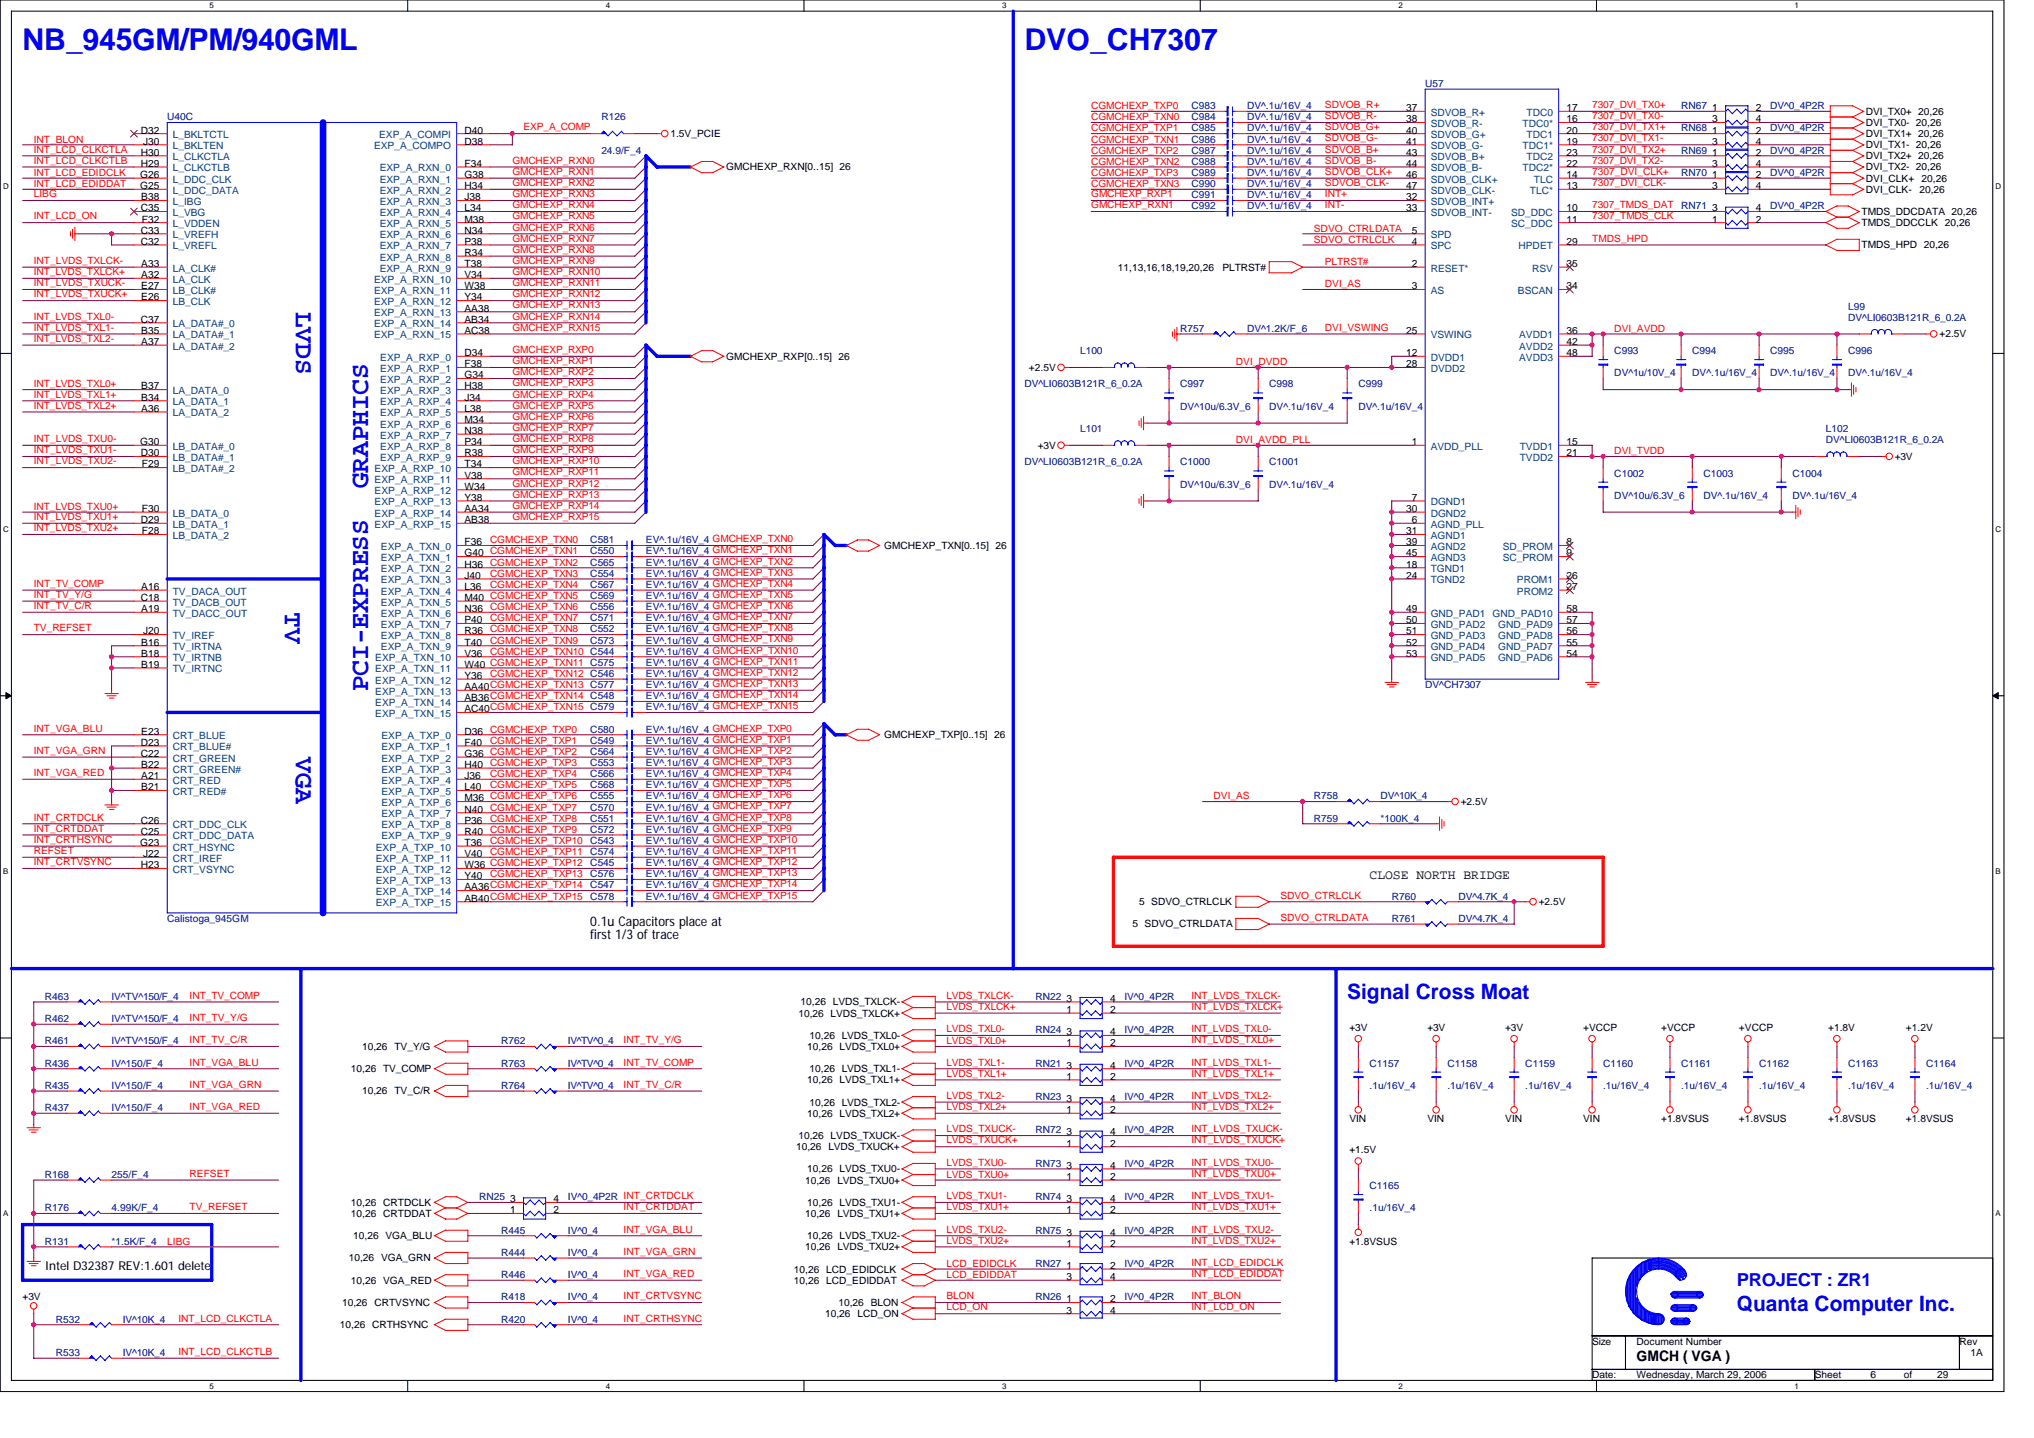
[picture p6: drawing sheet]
<svg xmlns="http://www.w3.org/2000/svg" width="297mm" height="210mm" viewBox="0 0 297 210" stroke-linecap="round" stroke-linejoin="round" font-family="sans-serif">
<defs><g id="words">
<g font-size="4.4" fill="#00f">
<text x="3.3" y="7.3">NB_945GM/PM/940GML</text>
<text x="149.6" y="7.3">DVO_CH7307</text>
</g>
<g font-size="3.9" fill="#00f">
<text x="43.2" y="45.5" transform="rotate(90 43.2 45.5)">LVDS</text>
<text x="53.8" y="71.3" transform="rotate(-90 53.8 71.3)">GRAPHICS</text>
<text x="41.6" y="89.4" transform="rotate(90 41.6 89.4)">TV</text>
<text x="53.8" y="100.9" transform="rotate(-90 53.8 100.9)">PCI-EXPRESS</text>
<text x="43.2" y="110.6" transform="rotate(90 43.2 110.6)">VGA</text>
</g>
<g font-size="3.1" fill="#00f">
<text x="196.7" y="145.9">Signal Cross Moat</text>
<text x="253.6" y="191.4">Quanta Computer Inc.</text>
</g>
<text font-size="2.6" fill="#00f" x="253.6" y="187.7">PROJECT : ZR1</text>
<text font-size="2.1" x="239" y="198.7">GMCH ( VGA )</text>
<g font-size="1.9">
<text x="200" y="128.4">CLOSE NORTH BRIDGE</text>
<text x="86.2" y="135.3">0.1u Capacitors place at</text>
<text x="86.2" y="137.1">first 1/3 of trace</text>
</g>
<text font-size="1.8" x="6.5" y="185.5">Intel D32387 REV:1.601 delete</text>
<g font-size="1.5" fill="#000080">
<text x="24.4" y="17.6">U40C</text>
<text x="87.8" y="17.6">R126</text>
<text x="174" y="15.9">C983</text>
<text x="174" y="17.6">C984</text>
<text x="182.1" y="15.9">DV^.1u/16V_4</text>
<text x="182.1" y="17.6">DV^.1u/16V_4</text>
<text x="208.1" y="12.7">U57</text>
<text x="245.5" y="15.9">RN67</text>
<text x="258.5" y="15.9">DV^0_4P2R</text>
<text x="87.8" y="22.5">24.9/F_4</text>
<text x="174" y="19.2">C985</text>
<text x="174" y="20.8">C986</text>
<text x="174" y="22.5">C987</text>
<text x="182.1" y="19.2">DV^.1u/16V_4</text>
<text x="182.1" y="20.8">DV^.1u/16V_4</text>
<text x="182.1" y="22.5">DV^.1u/16V_4</text>
<text x="245.5" y="19.2">RN68</text>
<text x="245.5" y="22.5">RN69</text>
<text x="258.5" y="19.2">DV^0_4P2R</text>
<text x="258.5" y="22.5">DV^0_4P2R</text>
<text x="174" y="24.1">C988</text>
<text x="174" y="25.7">C989</text>
<text x="174" y="27.3">C990</text>
<text x="174" y="29">C991</text>
<text x="182.1" y="24.1">DV^.1u/16V_4</text>
<text x="182.1" y="25.7">DV^.1u/16V_4</text>
<text x="182.1" y="27.3">DV^.1u/16V_4</text>
<text x="182.1" y="29">DV^.1u/16V_4</text>
<text x="245.5" y="25.7">RN70</text>
<text x="258.5" y="25.7">DV^0_4P2R</text>
<text x="174" y="30.6">C992</text>
<text x="182.1" y="30.6">DV^.1u/16V_4</text>
<text x="245.5" y="30.6">RN71</text>
<text x="258.5" y="30.6">DV^0_4P2R</text>
<text x="269.9" y="45.2">L99</text>
<text x="269.9" y="46.8">DV^LI0603B121R_6_0.2A</text>
<text x="157.7" y="51.7">L100</text>
<text x="172.4" y="48.5">R757</text>
<text x="182.1" y="48.5">DV^1.2K/F_6</text>
<text x="235.8" y="51.7">C993</text>
<text x="247.1" y="51.7">C994</text>
<text x="258.5" y="51.7">C995</text>
<text x="269.9" y="51.7">C996</text>
<text x="149.6" y="56.6">DV^LI0603B121R_6_0.2A</text>
<text x="172.4" y="59.8">DV^10u/6.3V_6</text>
<text x="172.4" y="56.6">C997</text>
<text x="185.4" y="59.8">DV^.1u/16V_4</text>
<text x="185.4" y="56.6">C998</text>
<text x="198.4" y="59.8">DV^.1u/16V_4</text>
<text x="198.4" y="56.6">C999</text>
<text x="235.8" y="55">DV^1u/10V_4</text>
<text x="247.1" y="55">DV^.1u/16V_4</text>
<text x="258.5" y="55">DV^.1u/16V_4</text>
<text x="269.9" y="55">DV^.1u/16V_4</text>
<text x="157.7" y="63.1">L101</text>
<text x="266.6" y="63.1">L102</text>
<text x="266.6" y="64.7">DV^LI0603B121R_6_0.2A</text>
<text x="149.6" y="68">DV^LI0603B121R_6_0.2A</text>
<text x="172.4" y="71.2">DV^10u/6.3V_6</text>
<text x="172.4" y="68">C1000</text>
<text x="185.4" y="71.2">DV^.1u/16V_4</text>
<text x="185.4" y="68">C1001</text>
<text x="235.8" y="69.6">C1002</text>
<text x="248.8" y="69.6">C1003</text>
<text x="261.8" y="69.6">C1004</text>
<text x="235.8" y="72.8">DV^10u/6.3V_6</text>
<text x="248.8" y="72.8">DV^.1u/16V_4</text>
<text x="261.8" y="72.8">DV^.1u/16V_4</text>
<text x="86.2" y="79.4">C581</text>
<text x="86.2" y="82.6">C565</text>
<text x="86.2" y="81">C550</text>
<text x="94.3" y="79.4">EV^.1u/16V_4 GMCHEXP_TXN0</text>
<text x="94.3" y="82.6">EV^.1u/16V_4 GMCHEXP_TXN2</text>
<text x="94.3" y="81">EV^.1u/16V_4 GMCHEXP_TXN1</text>
<text x="86.2" y="87.5">C569</text>
<text x="86.2" y="85.9">C567</text>
<text x="86.2" y="84.2">C554</text>
<text x="86.2" y="89.1">C556</text>
<text x="94.3" y="87.5">EV^.1u/16V_4 GMCHEXP_TXN5</text>
<text x="94.3" y="85.9">EV^.1u/16V_4 GMCHEXP_TXN4</text>
<text x="94.3" y="84.2">EV^.1u/16V_4 GMCHEXP_TXN3</text>
<text x="94.3" y="89.1">EV^.1u/16V_4 GMCHEXP_TXN6</text>
<text x="86.2" y="90.7">C571</text>
<text x="86.2" y="94">C573</text>
<text x="86.2" y="92.4">C552</text>
<text x="94.3" y="95.6">EV^.1u/16V_4 GMCHEXP_TXN10</text>
<text x="94.3" y="90.7">EV^.1u/16V_4 GMCHEXP_TXN7</text>
<text x="94.3" y="94">EV^.1u/16V_4 GMCHEXP_TXN9</text>
<text x="94.3" y="92.4">EV^.1u/16V_4 GMCHEXP_TXN8</text>
<text x="94.3" y="98.8">EV^.1u/16V_4 GMCHEXP_TXN12</text>
<text x="94.3" y="97.2">EV^.1u/16V_4 GMCHEXP_TXN11</text>
<text x="94.3" y="100.5">EV^.1u/16V_4 GMCHEXP_TXN13</text>
<text x="208.1" y="100.5">DV^CH7307</text>
<text x="86.2" y="107">C580</text>
<text x="94.3" y="103.7">EV^.1u/16V_4 GMCHEXP_TXN15</text>
<text x="94.3" y="107">EV^.1u/16V_4 GMCHEXP_TXP0</text>
<text x="94.3" y="102.1">EV^.1u/16V_4 GMCHEXP_TXN14</text>
<text x="86.2" y="108.6">C549</text>
<text x="86.2" y="110.2">C564</text>
<text x="86.2" y="113.5">C566</text>
<text x="86.2" y="111.9">C553</text>
<text x="94.3" y="108.6">EV^.1u/16V_4 GMCHEXP_TXP1</text>
<text x="94.3" y="110.2">EV^.1u/16V_4 GMCHEXP_TXP2</text>
<text x="94.3" y="113.5">EV^.1u/16V_4 GMCHEXP_TXP4</text>
<text x="94.3" y="111.9">EV^.1u/16V_4 GMCHEXP_TXP3</text>
<text x="86.2" y="115.1">C568</text>
<text x="86.2" y="118.4">C570</text>
<text x="86.2" y="120">C551</text>
<text x="86.2" y="116.7">C555</text>
<text x="94.3" y="115.1">EV^.1u/16V_4 GMCHEXP_TXP5</text>
<text x="94.3" y="118.4">EV^.1u/16V_4 GMCHEXP_TXP7</text>
<text x="94.3" y="120">EV^.1u/16V_4 GMCHEXP_TXP8</text>
<text x="94.3" y="116.7">EV^.1u/16V_4 GMCHEXP_TXP6</text>
<text x="191.9" y="116.7">R758</text>
<text x="191.9" y="120">R759</text>
<text x="201.6" y="116.7">DV^10K_4</text>
<text x="201.6" y="120">*100K_4</text>
<text x="86.2" y="123.2">C543</text>
<text x="86.2" y="121.6">C572</text>
<text x="86.2" y="124.9">C574</text>
<text x="94.3" y="123.2">EV^.1u/16V_4 GMCHEXP_TXP10</text>
<text x="94.3" y="121.6">EV^.1u/16V_4 GMCHEXP_TXP9</text>
<text x="94.3" y="124.9">EV^.1u/16V_4 GMCHEXP_TXP11</text>
<text x="86.2" y="126.5">C545</text>
<text x="86.2" y="129.7">C547</text>
<text x="86.2" y="131.4">C578</text>
<text x="86.2" y="128.1">C576</text>
<text x="94.3" y="126.5">EV^.1u/16V_4 GMCHEXP_TXP12</text>
<text x="94.3" y="129.7">EV^.1u/16V_4 GMCHEXP_TXP14</text>
<text x="94.3" y="131.4">EV^.1u/16V_4 GMCHEXP_TXP15</text>
<text x="94.3" y="128.1">EV^.1u/16V_4 GMCHEXP_TXP13</text>
<text x="203.2" y="131.4">R760</text>
<text x="213" y="131.4">DV^4.7K_4</text>
<text x="24.4" y="134.6">Calistoga_945GM</text>
<text x="203.2" y="134.6">R761</text>
<text x="213" y="134.6">DV^4.7K_4</text>
<text x="6.5" y="149.2">R462</text>
<text x="6.5" y="146">R463</text>
<text x="16.3" y="149.2">IV^TV^150/F_4</text>
<text x="16.3" y="146">IV^TV^150/F_4</text>
<text x="151.2" y="146">RN22</text>
<text x="164.2" y="146">IV^0_4P2R</text>
<text x="6.5" y="155.7">R436</text>
<text x="6.5" y="152.5">R461</text>
<text x="16.3" y="155.7">IV^150/F_4</text>
<text x="16.3" y="152.5">IV^TV^150/F_4</text>
<text x="73.2" y="155.7">R763</text>
<text x="73.2" y="152.5">R762</text>
<text x="82.9" y="155.7">IV^TV^0_4</text>
<text x="82.9" y="152.5">IV^TV^0_4</text>
<text x="151.2" y="155.7">RN21</text>
<text x="151.2" y="150.9">RN24</text>
<text x="164.2" y="155.7">IV^0_4P2R</text>
<text x="164.2" y="150.9">IV^0_4P2R</text>
<text x="200" y="155.7">C1157</text>
<text x="211.4" y="155.7">C1158</text>
<text x="222.8" y="155.7">C1159</text>
<text x="234.1" y="155.7">C1160</text>
<text x="245.5" y="155.7">C1161</text>
<text x="256.9" y="155.7">C1162</text>
<text x="269.9" y="155.7">C1163</text>
<text x="281.3" y="155.7">C1164</text>
<text x="6.5" y="159">R435</text>
<text x="16.3" y="159">IV^150/F_4</text>
<text x="73.2" y="159">R764</text>
<text x="82.9" y="159">IV^TV^0_4</text>
<text x="151.2" y="160.6">RN23</text>
<text x="164.2" y="160.6">IV^0_4P2R</text>
<text x="200" y="159">.1u/16V_4</text>
<text x="211.4" y="159">.1u/16V_4</text>
<text x="222.8" y="159">.1u/16V_4</text>
<text x="234.1" y="159">.1u/16V_4</text>
<text x="245.5" y="159">.1u/16V_4</text>
<text x="256.9" y="159">.1u/16V_4</text>
<text x="269.9" y="159">.1u/16V_4</text>
<text x="281.3" y="159">.1u/16V_4</text>
<text x="6.5" y="162.2">R437</text>
<text x="16.3" y="162.2">IV^150/F_4</text>
<text x="151.2" y="165.5">RN72</text>
<text x="164.2" y="165.5">IV^0_4P2R</text>
<text x="6.5" y="172">R168</text>
<text x="16.3" y="172">255/F_4</text>
<text x="151.2" y="170.4">RN73</text>
<text x="164.2" y="170.4">IV^0_4P2R</text>
<text x="200" y="173.6">C1165</text>
<text x="6.5" y="176.9">R176</text>
<text x="16.3" y="176.9">4.99K/F_4</text>
<text x="70" y="175.3">RN25</text>
<text x="82.9" y="175.3">IV^0_4P2R INT_CRTDCLK</text>
<text x="151.2" y="175.3">RN74</text>
<text x="164.2" y="175.3">IV^0_4P2R</text>
<text x="200" y="176.9">.1u/16V_4</text>
<text x="6.5" y="181.8">R131</text>
<text x="16.3" y="181.8">*1.5K/F_4</text>
<text x="73.2" y="180.1">R445</text>
<text x="73.2" y="183.4">R444</text>
<text x="82.9" y="180.1">IV^0_4</text>
<text x="82.9" y="183.4">IV^0_4</text>
<text x="151.2" y="180.1">RN75</text>
<text x="151.2" y="185">RN27</text>
<text x="164.2" y="180.1">IV^0_4P2R</text>
<text x="164.2" y="185">IV^0_4P2R</text>
<text x="73.2" y="186.6">R446</text>
<text x="73.2" y="189.9">R418</text>
<text x="82.9" y="186.6">IV^0_4</text>
<text x="82.9" y="189.9">IV^0_4</text>
<text x="151.2" y="189.9">RN26</text>
<text x="164.2" y="189.9">IV^0_4P2R</text>
<text x="8.2" y="193.1">R532</text>
<text x="17.9" y="193.1">IV^10K_4</text>
<text x="73.2" y="193.1">R420</text>
<text x="82.9" y="193.1">IV^0_4</text>
<text x="8.2" y="198">R533</text>
<text x="17.9" y="198">IV^10K_4</text>
</g>
<g font-size="1.5" fill="#f00">
<text x="159.4" y="15.9">CGMCHEXP_TXP0</text>
<text x="159.4" y="17.6">CGMCHEXP_TXN0</text>
<text x="193.5" y="17.4">SDVOB_R-</text>
<text x="193.5" y="15.8">SDVOB_R+</text>
<text x="232.5" y="17.4">7307_DVI_TX0-</text>
<text x="232.5" y="15.8">7307_DVI_TX0+</text>
<text x="4.9" y="22.3">INT_LCD_CLKCTLA</text>
<text x="4.9" y="23.9">INT_LCD_CLKCTLB</text>
<text x="4.9" y="20.8">INT_BLON</text>
<text x="74.8" y="23.9">GMCHEXP_RXN0</text>
<text x="76.5" y="19">EXP_A_COMP</text>
<text x="159.4" y="20.8">CGMCHEXP_TXN1</text>
<text x="159.4" y="19.2">CGMCHEXP_TXP1</text>
<text x="159.4" y="22.5">CGMCHEXP_TXP2</text>
<text x="193.5" y="20.7">SDVOB_G-</text>
<text x="193.5" y="23.9">SDVOB_B-</text>
<text x="193.5" y="22.3">SDVOB_B+</text>
<text x="193.5" y="19">SDVOB_G+</text>
<text x="232.5" y="23.9">7307_DVI_TX2-</text>
<text x="232.5" y="22.3">7307_DVI_TX2+</text>
<text x="232.5" y="20.7">7307_DVI_TX1-</text>
<text x="232.5" y="19">7307_DVI_TX1+</text>
<text x="4.9" y="25.7">INT_LCD_EDIDCLK</text>
<text x="4.9" y="27.3">INT_LCD_EDIDDAT</text>
<text x="4.9" y="28.8">LIBG</text>
<text x="74.8" y="25.5">GMCHEXP_RXN1</text>
<text x="74.8" y="27.2">GMCHEXP_RXN2</text>
<text x="74.8" y="28.8">GMCHEXP_RXN3</text>
<text x="159.4" y="24.1">CGMCHEXP_TXN2</text>
<text x="159.4" y="25.7">CGMCHEXP_TXP3</text>
<text x="159.4" y="27.3">CGMCHEXP_TXN3</text>
<text x="159.4" y="28.8">GMCHEXP_RXP1</text>
<text x="193.5" y="27.2">SDVOB_CLK-</text>
<text x="193.5" y="28.8">INT+</text>
<text x="193.5" y="25.5">SDVOB_CLK+</text>
<text x="232.5" y="25.5">7307_DVI_CLK+</text>
<text x="232.5" y="27.2">7307_DVI_CLK-</text>
<text x="4.9" y="32">INT_LCD_ON</text>
<text x="74.8" y="35.3">GMCHEXP_RXN7</text>
<text x="74.8" y="33.7">GMCHEXP_RXN6</text>
<text x="74.8" y="30.4">GMCHEXP_RXN4</text>
<text x="74.8" y="32">GMCHEXP_RXN5</text>
<text x="159.4" y="30.4">GMCHEXP_RXN1</text>
<text x="191.9" y="33.8">SDVO_CTRLDATA</text>
<text x="191.9" y="35.5">SDVO_CTRLCLK</text>
<text x="193.5" y="30.4">INT-</text>
<text x="232.5" y="35.3">TMDS_HPD</text>
<text x="232.5" y="32">7307_TMDS_CLK</text>
<text x="232.5" y="30.4">7307_TMDS_DAT</text>
<text x="4.9" y="41.8">INT_LVDS_TXUCK-</text>
<text x="4.9" y="38.5">INT_LVDS_TXLCK-</text>
<text x="4.9" y="40.2">INT_LVDS_TXLCK+</text>
<text x="74.8" y="41.8">GMCHEXP_RXN11</text>
<text x="74.8" y="40.2">GMCHEXP_RXN10</text>
<text x="74.8" y="38.5">GMCHEXP_RXN9</text>
<text x="74.8" y="36.9">GMCHEXP_RXN8</text>
<text x="193.5" y="38.7">PLTRST#</text>
<text x="193.5" y="42">DVI_AS</text>
<text x="4.9" y="43.4">INT_LVDS_TXUCK+</text>
<text x="4.9" y="46.7">INT_LVDS_TXL0-</text>
<text x="74.8" y="46.7">GMCHEXP_RXN14</text>
<text x="74.8" y="43.4">GMCHEXP_RXN12</text>
<text x="74.8" y="45">GMCHEXP_RXN13</text>
<text x="4.9" y="49.9">INT_LVDS_TXL2-</text>
<text x="4.9" y="48.3">INT_LVDS_TXL1-</text>
<text x="74.8" y="48.3">GMCHEXP_RXN15</text>
<text x="74.8" y="53.2">GMCHEXP_RXP1</text>
<text x="74.8" y="51.5">GMCHEXP_RXP0</text>
<text x="180.5" y="53.3">DVI_DVDD</text>
<text x="193.5" y="48.3">DVI_VSWING</text>
<text x="235.8" y="48.5">DVI_AVDD</text>
<text x="4.9" y="56.6">INT_LVDS_TXL0+</text>
<text x="4.9" y="58.1">INT_LVDS_TXL1+</text>
<text x="4.9" y="59.7">INT_LVDS_TXL2+</text>
<text x="74.8" y="58.1">GMCHEXP_RXP4</text>
<text x="74.8" y="59.7">GMCHEXP_RXP5</text>
<text x="74.8" y="56.4">GMCHEXP_RXP3</text>
<text x="74.8" y="54.8">GMCHEXP_RXP2</text>
<text x="4.9" y="64.6">INT_LVDS_TXU0-</text>
<text x="74.8" y="61.3">GMCHEXP_RXP6</text>
<text x="74.8" y="64.6">GMCHEXP_RXP8</text>
<text x="74.8" y="62.9">GMCHEXP_RXP7</text>
<text x="180.5" y="64.7">DVI_AVDD_PLL</text>
<text x="4.9" y="66.2">INT_LVDS_TXU1-</text>
<text x="4.9" y="67.8">INT_LVDS_TXU2-</text>
<text x="74.8" y="69.4">GMCHEXP_RXP11</text>
<text x="74.8" y="71.1">GMCHEXP_RXP12</text>
<text x="74.8" y="67.8">GMCHEXP_RXP10</text>
<text x="74.8" y="66.2">GMCHEXP_RXP9</text>
<text x="235.8" y="66.3">DVI_TVDD</text>
<text x="4.9" y="75.9">INT_LVDS_TXU1+</text>
<text x="4.9" y="74.5">INT_LVDS_TXU0+</text>
<text x="4.9" y="77.6">INT_LVDS_TXU2+</text>
<text x="74.8" y="72.7">GMCHEXP_RXP13</text>
<text x="74.8" y="75.9">GMCHEXP_RXP15</text>
<text x="74.8" y="74.3">GMCHEXP_RXP14</text>
<text x="71.6" y="79.4">CGMCHEXP_TXN0</text>
<text x="4.9" y="88.9">INT_TV_C/R</text>
<text x="4.9" y="87.3">INT_TV_Y/G</text>
<text x="4.9" y="85.7">INT_TV_COMP</text>
<text x="71.6" y="85.9">CGMCHEXP_TXN4</text>
<text x="71.6" y="84.2">CGMCHEXP_TXN3</text>
<text x="4.9" y="92.2">TV_REFSET</text>
<text x="71.6" y="94">CGMCHEXP_TXN9</text>
<text x="71.6" y="95.6">CGMCHEXP_TXN10 C544</text>
<text x="71.6" y="90.7">CGMCHEXP_TXN7</text>
<text x="71.6" y="98.8">CGMCHEXP_TXN12 C546</text>
<text x="4.9" y="106.8">INT_VGA_BLU</text>
<text x="4.9" y="113.3">INT_VGA_RED</text>
<text x="4.9" y="110.1">INT_VGA_GRN</text>
<text x="71.6" y="108.6">CGMCHEXP_TXP1</text>
<text x="71.6" y="113.5">CGMCHEXP_TXP4</text>
<text x="4.9" y="119.8">INT_CRTDCLK</text>
<text x="71.6" y="120">CGMCHEXP_TXP8</text>
<text x="71.6" y="115.1">CGMCHEXP_TXP5</text>
<text x="177.2" y="116.7">DVI_AS</text>
<text x="4.9" y="121.5">INT_CRTDDAT</text>
<text x="4.9" y="123.1">INT_CRTHSYNC</text>
<text x="4.9" y="124.7">REFSET</text>
<text x="71.6" y="123.2">CGMCHEXP_TXP10</text>
<text x="71.6" y="124.9">CGMCHEXP_TXP11</text>
<text x="4.9" y="126.3">INT_CRTVSYNC</text>
<text x="71.6" y="128.1">CGMCHEXP_TXP13</text>
<text x="187" y="131.2">SDVO_CTRLCLK</text>
<text x="187" y="134.5">SDVO_CTRLDATA</text>
<text x="27.7" y="149.1">INT_TV_Y/G</text>
<text x="27.7" y="145.8">INT_TV_COMP</text>
<text x="138.2" y="147.5">LVDS_TXLCK+</text>
<text x="138.2" y="145.8">LVDS_TXLCK-</text>
<text x="174" y="147.5">INT_LVDS_TXLCK+</text>
<text x="174" y="145.8">INT_LVDS_TXLCK-</text>
<text x="27.7" y="152.3">INT_TV_C/R</text>
<text x="27.7" y="155.6">INT_VGA_BLU</text>
<text x="91.1" y="152.3">INT_TV_Y/G</text>
<text x="91.1" y="155.6">INT_TV_COMP</text>
<text x="138.2" y="150.7">LVDS_TXL0-</text>
<text x="138.2" y="152.5">LVDS_TXL0+</text>
<text x="138.2" y="155.6">LVDS_TXL1-</text>
<text x="174" y="150.7">INT_LVDS_TXL0-</text>
<text x="174" y="152.3">INT_LVDS_TXL0+</text>
<text x="174" y="155.6">INT_LVDS_TXL1-</text>
<text x="27.7" y="158.8">INT_VGA_GRN</text>
<text x="91.1" y="158.8">INT_TV_C/R</text>
<text x="138.2" y="157.2">LVDS_TXL1+</text>
<text x="138.2" y="160.5">LVDS_TXL2-</text>
<text x="174" y="160.5">INT_LVDS_TXL2-</text>
<text x="174" y="157.2">INT_LVDS_TXL1+</text>
<text x="27.7" y="162.1">INT_VGA_RED</text>
<text x="138.2" y="165.3">LVDS_TXUCK-</text>
<text x="138.2" y="167">LVDS_TXUCK+</text>
<text x="138.2" y="162.1">LVDS_TXL2+</text>
<text x="174" y="165.3">INT_LVDS_TXUCK-</text>
<text x="174" y="167">INT_LVDS_TXUCK+</text>
<text x="174" y="162.1">INT_LVDS_TXL2+</text>
<text x="27.7" y="171.9">REFSET</text>
<text x="138.2" y="172">LVDS_TXU0+</text>
<text x="138.2" y="170.2">LVDS_TXU0-</text>
<text x="174" y="170.2">INT_LVDS_TXU0-</text>
<text x="174" y="171.9">INT_LVDS_TXU0+</text>
<text x="27.7" y="176.7">TV_REFSET</text>
<text x="91.1" y="176.7">INT_CRTDDAT</text>
<text x="91.1" y="180">INT_VGA_BLU</text>
<text x="138.2" y="175.1">LVDS_TXU1-</text>
<text x="138.2" y="176.7">LVDS_TXU1+</text>
<text x="138.2" y="180">LVDS_TXU2-</text>
<text x="174" y="176.7">INT_LVDS_TXU1+</text>
<text x="174" y="180">INT_LVDS_TXU2-</text>
<text x="174" y="175.1">INT_LVDS_TXU1-</text>
<text x="24.4" y="181.8">LIBG</text>
<text x="91.1" y="183.2">INT_VGA_GRN</text>
<text x="138.2" y="181.6">LVDS_TXU2+</text>
<text x="138.2" y="185">LCD_EDIDCLK</text>
<text x="174" y="181.6">INT_LVDS_TXU2+</text>
<text x="174" y="184.8">INT_LCD_EDIDCLK</text>
<text x="91.1" y="186.5">INT_VGA_RED</text>
<text x="91.1" y="189.7">INT_CRTVSYNC</text>
<text x="138.2" y="189.7">BLON</text>
<text x="138.2" y="186.6">LCD_EDIDDAT</text>
<text x="138.2" y="191.3">LCD_ON</text>
<text x="174" y="191.3">INT_LCD_ON</text>
<text x="174" y="186.5">INT_LCD_EDIDDAT</text>
<text x="174" y="189.7">INT_BLON</text>
<text x="26.1" y="193">INT_LCD_CLKCTLA</text>
<text x="26.1" y="197.8">INT_LCD_CLKCTLB</text>
<text x="91.1" y="193">INT_CRTHSYNC</text>
</g>
<g font-size="1.5">
<text x="205.3" y="17.9">38</text>
<text x="205.3" y="16.2">37</text>
<text x="228.8" y="17.9">16</text>
<text x="228.8" y="16.2">17</text>
<text x="250" y="16.2">1</text>
<text x="250" y="17.9">3</text>
<text x="256.4" y="16.2">2</text>
<text x="256.4" y="17.9">4</text>
<text x="272.5" y="16.8">DVI_TX0+ 20,26</text>
<text x="20.5" y="22.7">H30</text>
<text x="20.5" y="19.5">D32</text>
<text x="20.9" y="21.1">J30</text>
<text x="67.8" y="19.5">D40</text>
<text x="67.8" y="21.1">D38</text>
<text x="97.9" y="20">1.5V_PCIE</text>
<text x="205.3" y="22.7">43</text>
<text x="205.3" y="21.1">41</text>
<text x="205.3" y="19.5">40</text>
<text x="228.8" y="21.1">19</text>
<text x="228.8" y="19.5">20</text>
<text x="228.8" y="22.7">23</text>
<text x="250" y="19.5">1</text>
<text x="250" y="21.1">3</text>
<text x="250" y="22.7">1</text>
<text x="256.4" y="19.5">2</text>
<text x="256.4" y="21.1">4</text>
<text x="256.4" y="22.7">2</text>
<text x="272.5" y="23.3">DVI_TX2+ 20,26</text>
<text x="272.5" y="18.4">DVI_TX0- 20,26</text>
<text x="272.5" y="21.6">DVI_TX1- 20,26</text>
<text x="272.5" y="20">DVI_TX1+ 20,26</text>
<text x="20.5" y="26">G26</text>
<text x="20.5" y="27.6">G25</text>
<text x="20.5" y="24.4">H29</text>
<text x="20.6" y="29.3">B38</text>
<text x="67.8" y="24.4">F34</text>
<text x="67.8" y="26">G38</text>
<text x="67.8" y="27.6">H34</text>
<text x="67.8" y="29.3">J38</text>
<text x="106" y="24.9">GMCHEXP_RXN[0..15] 26</text>
<text x="205.3" y="29.3">32</text>
<text x="205.3" y="27.6">47</text>
<text x="205.3" y="26">46</text>
<text x="205.3" y="24.4">44</text>
<text x="228.8" y="27.6">13</text>
<text x="228.8" y="26">14</text>
<text x="228.8" y="24.4">22</text>
<text x="250" y="24.4">3</text>
<text x="250" y="26">1</text>
<text x="250" y="27.6">3</text>
<text x="256.4" y="24.4">4</text>
<text x="256.4" y="26">2</text>
<text x="256.4" y="27.6">4</text>
<text x="272.5" y="28.1">DVI_CLK-</text>
<text x="272.5" y="24.9">DVI_TX2- 20,26</text>
<text x="272.5" y="26.5">DVI_CLK+</text>
<text x="280.3" y="28.1">20,26</text>
<text x="280.6" y="26.5">20,26</text>
<text x="20.5" y="30.9">C35</text>
<text x="20.5" y="34.1">C33</text>
<text x="20.5" y="35.8">C32</text>
<text x="20.7" y="32.5">F32</text>
<text x="67.8" y="30.9">L34</text>
<text x="67.8" y="32.5">M38</text>
<text x="67.8" y="34.1">N34</text>
<text x="67.8" y="35.8">P38</text>
<text x="205.3" y="30.9">33</text>
<text x="206.2" y="35.8">4</text>
<text x="206.2" y="34.1">5</text>
<text x="228.8" y="30.9">10</text>
<text x="228.8" y="32.5">11</text>
<text x="228.8" y="35.8">29</text>
<text x="250" y="32.5">1</text>
<text x="250" y="30.9">3</text>
<text x="256.4" y="32.5">2</text>
<text x="256.4" y="30.9">4</text>
<text x="271.8" y="33">TMDS_DDCCLK</text>
<text x="271.8" y="31.4">TMDS_DDCDATA 20,26</text>
<text x="284" y="33">20,26</text>
<text x="20.6" y="39">A33</text>
<text x="20.6" y="40.6">A32</text>
<text x="67.8" y="37.4">R34</text>
<text x="67.8" y="39">T38</text>
<text x="67.8" y="40.6">V34</text>
<text x="163.3" y="39.5">11,13,16,18,19,20,26</text>
<text x="178.5" y="39.5">PLTRST#</text>
<text x="206.2" y="39">2</text>
<text x="228.8" y="39">35</text>
<text x="271.8" y="36.3">TMDS_HPD 20,26</text>
<text x="20.5" y="47.1">C37</text>
<text x="20.6" y="42.2">E27</text>
<text x="20.6" y="43.9">E26</text>
<text x="67.8" y="42.2">W38</text>
<text x="67.8" y="43.9">Y34</text>
<text x="67.8" y="45.5">AA38</text>
<text x="67.8" y="47.1">AB34</text>
<text x="206.2" y="42.2">3</text>
<text x="228.8" y="42.2">34</text>
<text x="20.6" y="48.7">B35</text>
<text x="20.6" y="50.4">A37</text>
<text x="67.8" y="48.7">AC38</text>
<text x="67.8" y="52">D34</text>
<text x="67.8" y="53.6">F38</text>
<text x="106" y="52.5">GMCHEXP_RXP[0..15] 26</text>
<text x="205.3" y="52">12</text>
<text x="205.3" y="53.6">28</text>
<text x="205.3" y="48.7">25</text>
<text x="228.8" y="48.7">36</text>
<text x="228.8" y="52">48</text>
<text x="228.8" y="50.4">42</text>
<text x="283.2" y="49.3">+2.5V</text>
<text x="20.6" y="56.9">B37</text>
<text x="20.6" y="58.5">B34</text>
<text x="67.8" y="55.2">G34</text>
<text x="67.8" y="56.9">H38</text>
<text x="67.8" y="58.5">J34</text>
<text x="150.3" y="54.1">+2.5V</text>
<text x="20.5" y="65">G30</text>
<text x="20.6" y="60.1">A36</text>
<text x="67.8" y="60.1">L38</text>
<text x="67.8" y="61.8">M34</text>
<text x="67.8" y="63.4">N38</text>
<text x="67.8" y="65">P34</text>
<text x="151.5" y="65.5">+3V</text>
<text x="206.2" y="65">1</text>
<text x="228.8" y="65">15</text>
<text x="20.5" y="66.6">D30</text>
<text x="20.7" y="68.3">F29</text>
<text x="67.8" y="66.6">R38</text>
<text x="67.8" y="68.3">T34</text>
<text x="67.8" y="69.9">V38</text>
<text x="67.8" y="71.5">W34</text>
<text x="228.8" y="66.6">21</text>
<text x="276.7" y="67.2">+3V</text>
<text x="20.5" y="76.4">D29</text>
<text x="20.7" y="74.8">F30</text>
<text x="67.8" y="73.1">Y38</text>
<text x="67.8" y="74.8">AA34</text>
<text x="67.8" y="76.4">AB38</text>
<text x="205.3" y="74.8">30</text>
<text x="206.2" y="76.4">6</text>
<text x="206.2" y="73.1">7</text>
<text x="20.7" y="78">F28</text>
<text x="67.8" y="79.6">F36</text>
<text x="67.8" y="81.3">G40 CGMCHEXP_TXN1</text>
<text x="67.8" y="82.9">H36 CGMCHEXP_TXN2</text>
<text x="129.1" y="80.2">GMCHEXP_TXN[0..15] 26</text>
<text x="205.3" y="78">31</text>
<text x="205.3" y="81.3">45</text>
<text x="205.3" y="79.6">39</text>
<text x="205.3" y="82.9">18</text>
<text x="228.8" y="79.6">8</text>
<text x="228.8" y="81.3">9</text>
<text x="20.5" y="87.8">C18</text>
<text x="20.6" y="86.1">A16</text>
<text x="20.6" y="89.4">A19</text>
<text x="67.8" y="84.5">J40</text>
<text x="67.8" y="86.1">L36</text>
<text x="67.8" y="87.8">M40 CGMCHEXP_TXN5</text>
<text x="67.8" y="89.4">N36 CGMCHEXP_TXN6</text>
<text x="205.3" y="84.5">24</text>
<text x="205.3" y="89.4">49</text>
<text x="228.8" y="86.1">27</text>
<text x="228.8" y="84.5">26</text>
<text x="228.8" y="89.4">58</text>
<text x="20.6" y="94.3">B16</text>
<text x="20.6" y="95.9">B18</text>
<text x="20.9" y="92.6">J20</text>
<text x="67.8" y="91">P40</text>
<text x="67.8" y="92.6">R36 CGMCHEXP_TXN8</text>
<text x="67.8" y="94.3">T40</text>
<text x="67.8" y="95.9">V36</text>
<text x="205.3" y="91">50</text>
<text x="205.3" y="92.6">51</text>
<text x="205.3" y="94.3">52</text>
<text x="205.3" y="95.9">53</text>
<text x="228.8" y="95.9">54</text>
<text x="228.8" y="94.3">55</text>
<text x="228.8" y="92.6">56</text>
<text x="228.8" y="91">57</text>
<text x="20.6" y="97.5">B19</text>
<text x="67.8" y="97.5">W40 CGMCHEXP_TXN11 C575</text>
<text x="67.8" y="99.1">Y36</text>
<text x="67.8" y="100.8">AA40CGMCHEXP_TXN13 C577</text>
<text x="20.6" y="107.3">E23</text>
<text x="67.8" y="102.4">AB36CGMCHEXP_TXN14 C548</text>
<text x="67.8" y="104">AC40CGMCHEXP_TXN15 C579</text>
<text x="67.8" y="107.3">D36 CGMCHEXP_TXP0</text>
<text x="129.1" y="107.8">GMCHEXP_TXP[0..15] 26</text>
<text x="20.5" y="108.9">D23</text>
<text x="20.5" y="110.5">C22</text>
<text x="20.6" y="112.1">B22</text>
<text x="20.6" y="113.8">A21</text>
<text x="67.8" y="108.9">F40</text>
<text x="67.8" y="110.5">G36 CGMCHEXP_TXP2</text>
<text x="67.8" y="112.1">H40 CGMCHEXP_TXP3</text>
<text x="67.8" y="113.8">J36</text>
<text x="20.6" y="115.4">B21</text>
<text x="67.8" y="115.4">L40</text>
<text x="67.8" y="117">M36 CGMCHEXP_TXP6</text>
<text x="67.8" y="118.7">N40 CGMCHEXP_TXP7</text>
<text x="213.3" y="117.5">+2.5V</text>
<text x="20.5" y="123.5">G23</text>
<text x="20.5" y="120.3">C26</text>
<text x="20.5" y="121.9">C25</text>
<text x="20.9" y="125.2">J22</text>
<text x="67.8" y="120.3">P36</text>
<text x="67.8" y="121.9">R40 CGMCHEXP_TXP9</text>
<text x="67.8" y="123.5">T36</text>
<text x="67.8" y="125.2">V40</text>
<text x="20.5" y="126.8">H23</text>
<text x="67.8" y="126.8">W36 CGMCHEXP_TXP12</text>
<text x="67.8" y="128.4">Y40</text>
<text x="67.8" y="130">AA36CGMCHEXP_TXP14</text>
<text x="67.8" y="131.7">AB40CGMCHEXP_TXP15</text>
<text x="165.4" y="135.4">5 SDVO_CTRLDATA</text>
<text x="166.3" y="132.2">5 SDVO_CTRLCLK</text>
<text x="224.7" y="132.2">+2.5V</text>
<text x="116.6" y="148.4">10,26 LVDS_TXLCK+</text>
<text x="116.9" y="146.8">10,26 LVDS_TXLCK-</text>
<text x="155.8" y="147.9">1</text>
<text x="155.8" y="146.3">3</text>
<text x="162.1" y="147.9">2</text>
<text x="162.1" y="146.3">4</text>
<text x="52.9" y="153.3">10,26 TV_Y/G</text>
<text x="117.9" y="153.3">10,26 LVDS_TXL0+</text>
<text x="118.2" y="151.7">10,26 LVDS_TXL0-</text>
<text x="155.8" y="152.8">1</text>
<text x="155.8" y="151.2">3</text>
<text x="162.1" y="152.8">2</text>
<text x="162.1" y="151.2">4</text>
<text x="197.1" y="150.5">+3V</text>
<text x="208.4" y="150.5">+3V</text>
<text x="219.8" y="150.5">+3V</text>
<text x="231.2" y="150.5">+VCCP</text>
<text x="242.6" y="150.5">+VCCP</text>
<text x="254" y="150.5">+VCCP</text>
<text x="267" y="150.5">+1.8V</text>
<text x="278.3" y="150.5">+1.2V</text>
<text x="51.2" y="156.6">10,26 TV_COMP</text>
<text x="52.9" y="159.8">10,26 TV_C/R</text>
<text x="117.9" y="158.2">10,26 LVDS_TXL1+</text>
<text x="118.2" y="156.6">10,26 LVDS_TXL1-</text>
<text x="118.2" y="161.4">10,26 LVDS_TXL2-</text>
<text x="155.8" y="157.7">1</text>
<text x="155.8" y="156">3</text>
<text x="155.8" y="160.9">3</text>
<text x="162.1" y="157.7">2</text>
<text x="162.1" y="156">4</text>
<text x="162.1" y="160.9">4</text>
<text x="116.3" y="167.9">10,26 LVDS_TXUCK+</text>
<text x="116.6" y="166.3">10,26 LVDS_TXUCK-</text>
<text x="117.9" y="163.1">10,26 LVDS_TXL2+</text>
<text x="155.8" y="167.4">1</text>
<text x="155.8" y="165.8">3</text>
<text x="155.8" y="162.5">1</text>
<text x="162.1" y="167.4">2</text>
<text x="162.1" y="165.8">4</text>
<text x="162.1" y="162.5">2</text>
<text x="197.1" y="163.9">VIN</text>
<text x="208.4" y="163.9">VIN</text>
<text x="219.8" y="163.9">VIN</text>
<text x="231.2" y="163.9">VIN</text>
<text x="242.6" y="163.9">+1.8VSUS</text>
<text x="254" y="163.9">+1.8VSUS</text>
<text x="267" y="163.9">+1.8VSUS</text>
<text x="278.3" y="163.9">+1.8VSUS</text>
<text x="117.6" y="172.8">10,26 LVDS_TXU0+</text>
<text x="117.9" y="171.2">10,26 LVDS_TXU0-</text>
<text x="155.8" y="172.3">1</text>
<text x="155.8" y="170.7">3</text>
<text x="162.1" y="172.3">2</text>
<text x="162.1" y="170.7">4</text>
<text x="197.1" y="168.4">+1.5V</text>
<text x="51.2" y="177.7">10,26 CRTDDAT</text>
<text x="51.2" y="176.1">10,26 CRTDCLK</text>
<text x="74.5" y="177.2">1</text>
<text x="74.5" y="175.6">3</text>
<text x="80.8" y="177.2">2</text>
<text x="80.8" y="175.6">4</text>
<text x="117.6" y="177.7">10,26 LVDS_TXU1+</text>
<text x="117.9" y="176.1">10,26 LVDS_TXU1-</text>
<text x="155.8" y="177.2">1</text>
<text x="155.8" y="175.6">3</text>
<text x="162.1" y="177.2">2</text>
<text x="162.1" y="175.6">4</text>
<text x="50.9" y="184.2">10,26 VGA_GRN</text>
<text x="51.6" y="181">10,26 VGA_BLU</text>
<text x="115.9" y="185.8">10,26 LCD_EDIDCLK</text>
<text x="117.6" y="182.6">10,26 LVDS_TXU2+</text>
<text x="117.9" y="181">10,26 LVDS_TXU2-</text>
<text x="155.8" y="182.1">1</text>
<text x="155.8" y="180.4">3</text>
<text x="155.8" y="185.3">1</text>
<text x="162.1" y="182.1">2</text>
<text x="162.1" y="180.4">4</text>
<text x="162.1" y="185.3">2</text>
<text x="197.1" y="181.8">+1.8VSUS</text>
<text x="3.3" y="189.9">+3V</text>
<text x="50" y="190.7">10,26 CRTVSYNC</text>
<text x="51.2" y="187.5">10,26 VGA_RED</text>
<text x="115.9" y="187.5">10,26 LCD_EDIDDAT</text>
<text x="122.4" y="190.7">10,26 BLON</text>
<text x="155.8" y="190.2">1</text>
<text x="155.8" y="191.8">3</text>
<text x="155.8" y="186.9">3</text>
<text x="162.1" y="190.2">2</text>
<text x="162.1" y="191.8">4</text>
<text x="162.1" y="186.9">4</text>
<text x="49.6" y="194">10,26 CRTHSYNC</text>
<text x="120.5" y="192.3">10,26 LCD_ON</text>
<text x="232.5" y="196.4">Size</text>
<text x="239" y="196.4">Document Number</text>
<text x="286.1" y="196.4">Rev</text>
<text x="232.5" y="201.3">Date:</text>
<text x="239" y="201.3">Wednesday, March 29, 2006</text>
<text x="265" y="201.3">Sheet</text>
<text x="273.2" y="201.3">6</text>
<text x="278" y="201.3">of</text>
<text x="282.9" y="201.3">29</text>
<text x="287.8" y="198">1A</text>
</g>
<g font-size="1.5" fill="#004080">
<text x="208.9" y="16.9">SDVOB_R+</text>
<text x="222.9" y="16.9">TDC0</text>
<text x="25.2" y="21.8">L_BKLTEN</text>
<text x="25.2" y="23.4">L_CLKCTLA</text>
<text x="25.2" y="20.2">L_BKLTCTL</text>
<text x="54.6" y="21.8">EXP_A_COMPO</text>
<text x="55.4" y="20.2">EXP_A_COMPI</text>
<text x="208.9" y="23.4">SDVOB_B+</text>
<text x="208.9" y="21.8">SDVOB_G-</text>
<text x="208.9" y="20.2">SDVOB_G+</text>
<text x="208.9" y="18.5">SDVOB_R-</text>
<text x="222.4" y="18.5">TDC0*</text>
<text x="222.4" y="21.8">TDC1*</text>
<text x="222.9" y="20.2">TDC1</text>
<text x="222.9" y="23.4">TDC2</text>
<text x="25.2" y="25">L_CLKCTLB</text>
<text x="25.2" y="26.7">L_DDC_CLK</text>
<text x="25.2" y="28.3">L_DDC_DATA</text>
<text x="25.2" y="29.9">L_IBG</text>
<text x="55.5" y="25">EXP_A_RXN_0</text>
<text x="55.5" y="26.7">EXP_A_RXN_1</text>
<text x="55.5" y="28.3">EXP_A_RXN_2</text>
<text x="55.5" y="29.9">EXP_A_RXN_3</text>
<text x="208.9" y="29.9">SDVOB_INT+</text>
<text x="208.9" y="28.3">SDVOB_CLK-</text>
<text x="208.9" y="26.7">SDVOB_CLK+</text>
<text x="208.9" y="25">SDVOB_B-</text>
<text x="222.4" y="25">TDC2*</text>
<text x="223.4" y="28.3">TLC*</text>
<text x="224" y="26.7">TLC</text>
<text x="25.2" y="31.5">L_VBG</text>
<text x="25.2" y="33.2">L_VDDEN</text>
<text x="25.2" y="34.8">L_VREFH</text>
<text x="55.5" y="31.5">EXP_A_RXN_4</text>
<text x="55.5" y="33.2">EXP_A_RXN_5</text>
<text x="55.5" y="34.8">EXP_A_RXN_6</text>
<text x="208.9" y="31.5">SDVOB_INT-</text>
<text x="208.9" y="34.8">SPD</text>
<text x="220.7" y="31.5">SD_DDC</text>
<text x="220.7" y="33.2">SC_DDC</text>
<text x="25.2" y="36.4">L_VREFL</text>
<text x="25.2" y="39.7">LA_CLK#</text>
<text x="25.2" y="41.3">LA_CLK</text>
<text x="54.6" y="41.3">EXP_A_RXN_10</text>
<text x="55.5" y="36.4">EXP_A_RXN_7</text>
<text x="55.5" y="38.1">EXP_A_RXN_8</text>
<text x="55.5" y="39.7">EXP_A_RXN_9</text>
<text x="208.9" y="39.7">RESET*</text>
<text x="208.9" y="36.4">SPC</text>
<text x="221.8" y="36.4">HPDET</text>
<text x="223.7" y="39.7">RSV</text>
<text x="25.2" y="47.8">LA_DATA#_0</text>
<text x="25.2" y="42.9">LB_CLK#</text>
<text x="25.2" y="44.6">LB_CLK</text>
<text x="54.6" y="42.9">EXP_A_RXN_11</text>
<text x="54.6" y="44.6">EXP_A_RXN_12</text>
<text x="54.6" y="46.2">EXP_A_RXN_13</text>
<text x="54.6" y="47.8">EXP_A_RXN_14</text>
<text x="208.9" y="42.9">AS</text>
<text x="221.7" y="42.9">BSCAN</text>
<text x="25.2" y="49.4">LA_DATA#_1</text>
<text x="25.2" y="51">LA_DATA#_2</text>
<text x="54.6" y="49.4">EXP_A_RXN_15</text>
<text x="55.5" y="52.7">EXP_A_RXP_0</text>
<text x="208.9" y="49.4">VSWING</text>
<text x="208.9" y="52.7">DVDD1</text>
<text x="221.8" y="52.7">AVDD3</text>
<text x="221.8" y="51.1">AVDD2</text>
<text x="221.8" y="49.4">AVDD1</text>
<text x="25.2" y="57.5">LA_DATA_0</text>
<text x="25.2" y="59.2">LA_DATA_1</text>
<text x="55.5" y="54.3">EXP_A_RXP_1</text>
<text x="55.5" y="55.9">EXP_A_RXP_2</text>
<text x="55.5" y="57.6">EXP_A_RXP_3</text>
<text x="55.5" y="59.2">EXP_A_RXP_4</text>
<text x="208.9" y="54.3">DVDD2</text>
<text x="25.2" y="60.8">LA_DATA_2</text>
<text x="25.2" y="65.7">LB_DATA#_0</text>
<text x="55.5" y="60.8">EXP_A_RXP_5</text>
<text x="55.5" y="62.4">EXP_A_RXP_6</text>
<text x="55.5" y="64">EXP_A_RXP_7</text>
<text x="55.5" y="65.7">EXP_A_RXP_8</text>
<text x="208.9" y="65.7">AVDD_PLL</text>
<text x="221.9" y="65.7">TVDD1</text>
<text x="25.2" y="67.3">LB_DATA#_1</text>
<text x="25.2" y="68.9">LB_DATA#_2</text>
<text x="54.7" y="68.9">EXP_A_RXP_10</text>
<text x="54.7" y="70.6">EXP_A_RXP_11</text>
<text x="55.5" y="67.3">EXP_A_RXP_9</text>
<text x="221.9" y="67.3">TVDD2</text>
<text x="25.2" y="75.4">LB_DATA_0</text>
<text x="25.2" y="77.1">LB_DATA_1</text>
<text x="54.7" y="72.2">EXP_A_RXP_12</text>
<text x="54.7" y="73.8">EXP_A_RXP_13</text>
<text x="54.7" y="75.4">EXP_A_RXP_14</text>
<text x="54.7" y="77.1">EXP_A_RXP_15</text>
<text x="208.9" y="75.4">DGND2</text>
<text x="208.9" y="77.1">AGND_PLL</text>
<text x="208.9" y="73.8">DGND1</text>
<text x="25.2" y="78.7">LB_DATA_2</text>
<text x="55.6" y="80.3">EXP_A_TXN_0</text>
<text x="55.6" y="81.9">EXP_A_TXN_1</text>
<text x="55.6" y="83.6">EXP_A_TXN_2</text>
<text x="208.9" y="78.7">AGND1</text>
<text x="208.9" y="81.9">AGND3</text>
<text x="208.9" y="80.3">AGND2</text>
<text x="208.9" y="83.6">TGND1</text>
<text x="219.5" y="80.3">SD_PROM</text>
<text x="219.5" y="81.9">SC_PROM</text>
<text x="25.2" y="86.8">TV_DACA_OUT</text>
<text x="25.2" y="88.4">TV_DACB_OUT</text>
<text x="55.6" y="85.2">EXP_A_TXN_3</text>
<text x="55.6" y="86.8">EXP_A_TXN_4</text>
<text x="55.6" y="88.4">EXP_A_TXN_5</text>
<text x="208.9" y="85.2">TGND2</text>
<text x="221.5" y="86.8">PROM2</text>
<text x="221.5" y="85.2">PROM1</text>
<text x="25.2" y="90.1">TV_DACC_OUT</text>
<text x="25.2" y="93.3">TV_IREF</text>
<text x="25.2" y="94.9">TV_IRTNA</text>
<text x="55.6" y="90.1">EXP_A_TXN_6</text>
<text x="55.6" y="91.7">EXP_A_TXN_7</text>
<text x="55.6" y="93.3">EXP_A_TXN_8</text>
<text x="55.6" y="95">EXP_A_TXN_9</text>
<text x="208.9" y="90.1">GND_PAD1 GND_PAD10</text>
<text x="208.9" y="91.7">GND_PAD2</text>
<text x="208.9" y="93.3">GND_PAD3</text>
<text x="208.9" y="95">GND_PAD4</text>
<text x="218.8" y="95">GND_PAD7</text>
<text x="218.8" y="93.3">GND_PAD8</text>
<text x="218.8" y="91.7">GND_PAD9</text>
<text x="25.2" y="96.6">TV_IRTNB</text>
<text x="25.2" y="98.2">TV_IRTNC</text>
<text x="54.8" y="96.6">EXP_A_TXN_10</text>
<text x="54.8" y="98.2">EXP_A_TXN_11</text>
<text x="54.8" y="99.8">EXP_A_TXN_12</text>
<text x="54.8" y="101.4">EXP_A_TXN_13</text>
<text x="208.9" y="96.6">GND_PAD5</text>
<text x="218.8" y="96.6">GND_PAD6</text>
<text x="25.2" y="107.9">CRT_BLUE</text>
<text x="54.8" y="103.1">EXP_A_TXN_14</text>
<text x="54.8" y="104.7">EXP_A_TXN_15</text>
<text x="55.7" y="107.9">EXP_A_TXP_0</text>
<text x="25.2" y="109.6">CRT_BLUE#</text>
<text x="25.2" y="111.2">CRT_GREEN</text>
<text x="25.2" y="112.8">CRT_GREEN#</text>
<text x="55.7" y="109.6">EXP_A_TXP_1</text>
<text x="55.7" y="111.2">EXP_A_TXP_2</text>
<text x="55.7" y="112.8">EXP_A_TXP_3</text>
<text x="25.2" y="114.4">CRT_RED</text>
<text x="25.2" y="116.1">CRT_RED#</text>
<text x="55.7" y="114.4">EXP_A_TXP_4</text>
<text x="55.7" y="116.1">EXP_A_TXP_5</text>
<text x="55.7" y="117.7">EXP_A_TXP_6</text>
<text x="55.7" y="119.3">EXP_A_TXP_7</text>
<text x="25.2" y="120.9">CRT_DDC_CLK</text>
<text x="25.2" y="122.6">CRT_DDC_DATA</text>
<text x="25.2" y="124.2">CRT_HSYNC</text>
<text x="25.2" y="125.8">CRT_IREF</text>
<text x="54.9" y="124.2">EXP_A_TXP_10</text>
<text x="54.9" y="125.8">EXP_A_TXP_11</text>
<text x="55.7" y="120.9">EXP_A_TXP_8</text>
<text x="55.7" y="122.6">EXP_A_TXP_9</text>
<text x="25.2" y="127.5">CRT_VSYNC</text>
<text x="54.9" y="127.5">EXP_A_TXP_12</text>
<text x="54.9" y="129.1">EXP_A_TXP_13</text>
<text x="54.9" y="130.7">EXP_A_TXP_14</text>
<text x="54.9" y="132.3">EXP_A_TXP_15</text>
</g>
<g font-size="1.2">
<text x="30.6" y="1.2">5</text>
<text x="88.5" y="1.2">4</text>
<text x="146.3" y="1.2">3</text>
<text x="204.2" y="1.2">2</text>
<text x="262.1" y="1.2">1</text>
<text x=".5" y="27.6">D</text>
<text x="291.4" y="27.6">D</text>
<text x=".5" y="77.6">C</text>
<text x="291.4" y="77.6">C</text>
<text x=".5" y="127.6">B</text>
<text x="291.4" y="127.6">B</text>
<text x=".5" y="177.6">A</text>
<text x="291.4" y="177.6">A</text>
<text x="30.6" y="202.8">5</text>
<text x="88.5" y="202.8">4</text>
<text x="146.3" y="202.8">3</text>
<text x="204.2" y="202.8">2</text>
<text x="262.1" y="202.8">1</text>
</g>
</g></defs>
<path d="M0 0h292.6v203.2h-292.6zM1.7 1.6h289.3v200h-289.3z" fill="none" stroke="#000" stroke-width=".15"/>
<g fill="#fff">
<path d="M30.6 .2h.6v1.3h-.6z"/>
<path d="M30.6 201.8h.6v1.3h-.6z"/>
</g>
<path d="M59.5 0v1.6M59.5 201.6v1.6" fill="none" stroke="#000" stroke-width=".15"/>
<g fill="#fff">
<path d="M88.5 .2h.6v1.3h-.6z"/>
<path d="M88.5 201.8h.6v1.3h-.6z"/>
</g>
<path d="M117.4 0v1.6M117.4 201.6v1.6" fill="none" stroke="#000" stroke-width=".15"/>
<g fill="#fff">
<path d="M146.3 .2h.7v1.3h-.7z"/>
<path d="M146.3 201.8h.7v1.3h-.7z"/>
</g>
<path d="M175.3 0v1.6M175.3 201.6v1.6" fill="none" stroke="#000" stroke-width=".15"/>
<g fill="#fff">
<path d="M204.2 .2h.6v1.3h-.6z"/>
<path d="M204.2 201.8h.6v1.3h-.6z"/>
</g>
<path d="M233.1 0v1.6M233.1 201.6v1.6" fill="none" stroke="#000" stroke-width=".15"/>
<g fill="#fff">
<path d="M262.1 .2h.6v1.3h-.6z"/>
<path d="M262.1 201.8h.6v1.3h-.6z"/>
<path d="M.5 26.6h.8v1.3h-.8z"/>
<path d="M291.4 26.6h.9v1.3h-.9z"/>
<path d="M.5 76.6h.8v1.3h-.8z"/>
<path d="M291.4 76.6h.9v1.3h-.9z"/>
</g>
<path d="M0 51.6h1.7M291 51.6h1.6" fill="none" stroke="#000" stroke-width=".15"/>
<g fill="#fff">
<path d="M.5 126.6h.7v1.3h-.7z"/>
<path d="M291.4 126.6h.8v1.3h-.8z"/>
</g>
<path d="M0 101.6h1.7M291 101.6h1.6" fill="none" stroke="#000" stroke-width=".15"/>
<path d="M.9 101.1l.8 .5-.8 .4zM291 101.6l.8-.5v.9z" fill="#000" stroke="#000" stroke-width=".15"/>
<g fill="#fff">
<path d="M.5 176.6h.7v1.2h-.7z"/>
<path d="M291.4 176.6h.8v1.2h-.8z"/>
</g>
<path d="M0 151.6h1.7M291 151.6h1.6M232.5 183.7h58.5v17.9h-58.5zM232.5 195.1h58.5M232.5 200h58.5M237.4 195.1v4.9M265 200v1.6M286.1 195.1v4.9" fill="none" stroke="#000" stroke-width=".15"/>
<path d="M148 1.6v139.9M1.7 141.4h289.3M43.9 141.4v60.2M195.1 141.4v60.2M3.3 178.8h27.6v8.1h-27.6z" fill="none" stroke="#00f" stroke-width=".49"/>
<path d="M162.6 125.2h71.5v13h-71.5z" fill="none" stroke="#f00" stroke-width=".49"/>
<g fill="none" stroke="#f00" stroke-width=".15">
<path d="M95.9 19.5h.7M177.2 16.3h1.7M177.2 17.9h1.7M180.5 16.3h1.6M180.5 17.9h1.6M250.4 16.3h1.6M250.4 17.9h1.6M255.3 16.3h1.6M255.3 17.9h1.6M10.3 33.8v.7M10.6 33.5v1.3M10.9 34.1h.5"/>
<path d="M10.9 33.2v1.9M177.2 24.4h1.7M177.2 26h1.7M180.5 24.4h1.6M180.5 26h1.6M155.4 53.7h.7M170.7 55.3v1.6M170.7 58.5v1.7M171.2 48.5v.6M171.6 48.1v1.3M171.8 48.8h.6M171.9 47.8v2"/>
<path d="M183.7 55.3v1.6M183.7 58.5v1.7M196.7 55.3v1.6M196.7 58.5v1.7M234.1 50.4v1.6M234.1 53.7v1.6M256.9 50.4v1.6M256.9 53.7v1.6M268.3 50.4v1.6M268.3 53.7v1.6M269.9 56.9h.5M270.4 55.9v2"/>
<path d="M270.7 56.2v1.4M271 56.6v.6M271.5 48.8h1.7M276.4 48.8h1.6M281.3 48.8h.6M89.4 79.7h1.7M92.7 79.7h1.6M155.4 65h.7M166.3 61.4v.7M166.3 72.8v.7M166.7 61.1v1.3M166.7 72.5v1.3"/>
<path d="M167 61.8h.5M167 73.2h.5M167 60.8v2M167 72.2v1.9M247.1 68.3v1.6M247.1 71.5v1.7M260.1 68.3v1.6M260.1 71.5v1.7M261.8 74.8h.5M262.3 73.8v2M262.6 74.1v1.4M262.9 74.4v.7"/>
<path d="M265 66.7h1.6M269.9 66.7h1.6M274.7 66.7h.7M89.4 95.9h1.7M89.4 87.8h1.7M89.4 86.2h1.7M89.4 99.2h1.7M89.4 84.5h1.7M92.7 95.9h1.6M92.7 87.8h1.6M92.7 86.2h1.6M92.7 99.2h1.6"/>
<path d="M92.7 84.5h1.6M202.3 99.7h1.9M202.6 100h1.3M203.2 99.2v.5M231.5 99.7h2M231.8 100h1.3M232.5 99.2v.5M15.3 101.3h2M15.3 117.5h2M15.6 101.6h1.4M15.6 117.9h1.4M16 101.9h.7"/>
<path d="M16 118.2h.7M16.3 100.8v.5M16.3 117.1v.5M89.4 115.4h1.7M89.4 108.9h1.7M89.4 104h1.7M89.4 110.6h1.7M92.7 115.4h1.6M92.7 108.9h1.6M92.7 104h1.6M92.7 110.6h1.6M202.9 100.3h.7"/>
<path d="M210.2 119.3v2M210.6 119.7v1.3M210.9 120v.6M211.3 117.1h.7M232.2 100.3h.7M89.4 126.8h1.7M89.4 123.5h1.7M92.7 126.8h1.6M92.7 123.5h1.6M209.7 120.3h.5M222.7 131.7h.7M9.8 156.1h1.6"/>
<path d="M9.8 149.6h1.6M14.7 156.1h1.6M14.7 149.6h1.6M76.5 156.1h1.6M81.3 156.1h1.6M156.1 156.1h1.6M156.1 157.7h1.6M156.1 152.8h1.6M156.1 151.2h1.6M161 156.1h1.6M161 157.7h1.6M161 152.8h1.6"/>
<path d="M161 151.2h1.6M198.4 152.2v.6M209.7 152.2v.6M221.1 152.2v.6M232.5 152.2v.6M232.5 154.4v1.7M232.5 157.7v1.6M243.9 152.2v.6M255.3 152.2v.6M255.3 154.4v1.7M255.3 157.7v1.6M268.3 152.2v.6"/>
<path d="M268.3 154.4v1.7M268.3 157.7v1.6M279.7 152.2v.6M4 164.7h1.9M4.3 165h1.3M4.6 165.3h.7M4.9 164.2v.5M9.8 177.2h1.6M9.8 162.6h1.6M14.7 177.2h1.6M14.7 162.6h1.6M74.8 177.2h1.7"/>
<path d="M74.8 175.6h1.7M79.7 177.2h1.6M79.7 175.6h1.6M156.1 172.3h1.6M156.1 170.7h1.6M161 172.3h1.6M161 170.7h1.6M198.4 160.9v.7M198.4 170v.7M198.4 178.8v.7M209.7 160.9v.7M221.1 160.9v.7"/>
<path d="M232.5 160.9v.7M243.9 160.9v.7M255.3 160.9v.7M268.3 160.9v.7M279.7 160.9v.7M4 184.2h1.9M4.3 184.5h1.3M4.6 184.8h.7M4.9 183.7v.5M4.9 191.2v.7M9.8 182.1h1.6M11.4 198.3h1.7"/>
<path d="M11.4 193.4h1.7M14.7 182.1h1.6M16.3 198.3h1.6M16.3 193.4h1.6M76.5 186.9h1.6M81.3 186.9h1.6"/>
<circle cx="97.1" cy="19.5" r=".48"/>
<circle cx="154.9" cy="53.6" r=".48"/>
<circle cx="282.4" cy="48.8" r=".48"/>
<circle cx="154.9" cy="65" r=".48"/>
<circle cx="275.9" cy="66.6" r=".48"/>
<circle cx="212.5" cy="117" r=".48"/>
<circle cx="223.9" cy="131.7" r=".48"/>
<circle cx="198.4" cy="151.7" r=".48"/>
<circle cx="209.7" cy="151.7" r=".48"/>
<circle cx="221.1" cy="151.7" r=".48"/>
<circle cx="232.5" cy="151.7" r=".48"/>
<circle cx="243.9" cy="151.7" r=".48"/>
<circle cx="255.3" cy="151.7" r=".48"/>
<circle cx="268.3" cy="151.7" r=".48"/>
<circle cx="279.6" cy="151.7" r=".48"/>
<circle cx="198.4" cy="179.9" r=".48"/>
<circle cx="198.4" cy="169.5" r=".48"/>
<circle cx="198.4" cy="162.1" r=".48"/>
<circle cx="209.7" cy="162.1" r=".48"/>
<circle cx="221.1" cy="162.1" r=".48"/>
<circle cx="232.5" cy="162.1" r=".48"/>
<circle cx="243.9" cy="162.1" r=".48"/>
<circle cx="255.3" cy="162.1" r=".48"/>
<circle cx="268.3" cy="162.1" r=".48"/>
<circle cx="279.6" cy="162.1" r=".48"/>
<circle cx="4.9" cy="190.7" r=".48"/>
</g>
<g fill="none" stroke="#00f" stroke-width=".15">
<path d="M178.8 16.3h.4M178.8 17.9h.4M180 16.3h.5M180 17.9h.5M180 15.6v1.3M180 17.2v1.4M252 15.5h3.3v3h-3.3zM252 17.9l.4-.4 .6 .7M252.3 15.9l.7 .7M252.4 15.9l-.4 .4M253.6 15.9l.7 .7M253.6 17.6l.7 .6"/>
<path d="M253.7 15.9l-.7 .7M253.7 17.5l-.7 .7M254.9 15.9l.4 .4M254.9 15.9l-.6 .7M255.3 17.9l-.4-.4-.6 .7M178.8 24.4h.4M178.8 26h.4M178.8 27.6h.4M180 24.4h.5M180 26h.5M180 27.6h.5M180 23.7v1.4"/>
<path d="M180 25.4v1.3M180 27v1.3M170.1 57.4h1.3M170.7 56.9v.5M170.7 58.2v.3M183.1 57.4h1.3M183.7 56.9v.5M183.7 58.2v.3M196.1 57.4h1.3M196.7 56.9v.5M196.7 58.2v.3M233.5 52.5h1.3"/>
<path d="M234.1 52v.5M234.1 53.3v.4M256.2 52.5h1.4M256.9 52v.5M256.9 53.3v.4M267.6 52.5h1.3M268.3 52v.5M268.3 53.3v.4M274.3 48.6v.2M275.2 48.6a.49 .49 0 0 0-.4-.5 .49 .49 0 0 0-.5 .5 .5 .5 0 0 0-.6-.5 .5 .5 0 0 0-.4 .7h-.1M275.2 48.6a.5 .5 0 0 1 .5-.5 .5 .5 0 0 1 .5 .5M275.2 48.6v.2"/>
<path d="M276.2 48.6v.2h.2M91.1 79.7h.5M91.6 79v1.3M92.4 79.7h.3M246.5 70.4h1.3M247.1 69.9v.5M247.1 71.2v.3M259.5 70.4h1.3M260.1 69.9v.5M260.1 71.2v.3M267.8 66.5v.2M268.7 66.5a.49 .49 0 0 0-.4-.5 .49 .49 0 0 0-.5 .5 .5 .5 0 0 0-.6-.5 .5 .5 0 0 0-.4 .7h-.2"/>
<path d="M268.7 66.5a.49 .49 0 0 1 .5-.5 .49 .49 0 0 1 .5 .5M268.7 66.5v.2M269.7 66.5v.2h.2M91.1 95.9h.5M91.1 87.8h.5M91.1 86.2h.5M91.1 99.2h.5M91.1 84.5h.5M91.6 83.9v1.3M91.6 85.5v1.3M91.6 87.1v1.3M91.6 95.2v1.4"/>
<path d="M91.6 98.5v1.3M92.4 95.9h.3M92.4 87.8h.3M92.4 86.2h.3M92.4 99.2h.3M92.4 84.5h.3M91.1 115.4h.5M91.1 108.9h.5M91.1 104h.5M91.1 110.6h.5M91.6 103.4v1.3M91.6 108.2v1.4"/>
<path d="M91.6 109.9v1.3M91.6 114.7v1.4M92.4 115.4h.3M92.4 108.9h.3M92.4 104h.3M92.4 110.6h.3M91.1 126.8h.5M91.1 123.5h.5M91.6 122.9v1.3M91.6 126.1v1.3M92.4 126.8h.3M92.4 123.5h.3"/>
<path d="M11.4 149.6l.4-.4 .6 .7M11.7 155.7l.7 .7M11.8 155.7l-.4 .4M12.4 149.9l.7-.7 .6 .7M13.1 155.7l.6 .7M13.1 155.7l-.7 .7M14.3 155.7l.4 .4M14.3 149.2l.4 .4M14.4 155.7l-.7 .7M14.4 149.2l-.7 .7M78.1 156l.3 .4M79 155.7l.7 .7"/>
<path d="M79.1 155.7l-.7 .7M80.3 155.7l.7 .7M80.3 155.7l-.6 .7M81.3 156.1l-.3 .3M157.7 157.7l.4 .3M157.7 156.1l.4 .3M157.7 155.4h3.3v3.1h-3.3zM157.7 150.5h3.3v3.1h-3.3zM157.7 152.8l.4 .4M157.7 151.2l.4 .3M158.7 157.4l.7 .6M158.7 155.7l.7 .7"/>
<path d="M158.7 152.5l.7 .7M158.7 150.9l.7 .6M158.7 157.3l-.7 .7M158.7 155.7l-.7 .7M158.7 152.5l-.7 .6M158.7 150.8l-.7 .7M160 157.4l.7 .6M160 155.7l.7 .7M160 152.5l.7 .7M160 150.9l.7 .6M160 157.3l-.6 .7M160 155.7l-.6 .7"/>
<path d="M160 152.5l-.6 .6M160 150.8l-.6 .7M161 157.7l-.3 .3M161 156l-.3 .4M161 152.8l-.3 .3M161 151.2l-.3 .3M231.9 156.5h1.3M232.5 156.1v.5M232.5 157.4v.3M254.6 156.5h1.3M255.3 156.1v.5M255.3 157.4v.3"/>
<path d="M267.6 156.5h1.3M268.3 156.1v.5M268.3 157.4v.3M11.4 177.2l.4-.4 .6 .7M11.8 162.2l-.4 .4M12.4 177.5l.7-.7 .6 .7M13.1 162.2l.6 .7M13.1 162.2l-.7 .7-.7-.7M14.3 162.2l.4 .4M14.3 176.9l.4 .3M14.4 162.2l-.7 .7M14.4 176.8l-.7 .7"/>
<path d="M76.5 177.2l.3 .3M76.5 174.9h3.2v3.1h-3.2zM76.8 177.5l.6-.7 .7 .7M77.4 175.2l-.6 .7-.3-.3M78.7 176.9l.7 .6M78.7 175.2l.7 .7M78.7 176.8l-.6 .7M78.7 175.2l-.6 .7-.7-.7M79.7 177.2l-.3 .3M79.7 175.6l-.3 .3M157.7 170h3.3v3.1h-3.3zM157.7 172.3l.4 .4"/>
<path d="M157.7 170.7l.4 .3M158.7 172l.7 .7M158.7 170.4l.7 .6M158.7 172l-.7 .6M158.7 170.3l-.7 .7M160 172l.7 .7M160 170.4l.7 .6M160 172l-.6 .6M160 170.3l-.6 .7M161 172.3l-.3 .3M161 170.7l-.3 .3M11.8 181.7l-.4 .4"/>
<path d="M13.1 181.7l.6 .7M13.1 181.7l-.7 .7-.7-.7M13.4 198l.7 .7M13.4 193.1l.7 .7M13.4 198l-.3 .3M13.4 193.1l-.3 .3M14 198.6l.7-.6 .6 .7M14.3 181.7l.4 .4M14.4 181.7l-.7 .7M14.7 193.1l-.7 .7M16 193.1l.3 .4M16 193.1l-.7 .7-.6-.7"/>
<path d="M16.3 198.4l-.3-.4-.7 .6M79 186.6l.7 .7M79.1 186.6l-.7 .7-.3-.4M80.3 186.6l.7 .7M80.3 186.6l-.6 .7M81.3 186.9l-.3 .4"/>
</g>
<g fill="#00f" stroke="#00f" stroke-width=".15">
<path d="M254.6 157.2v.2h1.3v-.2z" fill-rule="evenodd"/>
<path d="M170.1 58v.2h1.3v-.2z" fill-rule="evenodd"/>
<path d="M92.2 114.8v1.3h.2v-1.3z" fill-rule="evenodd"/>
<path d="M196.1 58v.2h1.3v-.2z" fill-rule="evenodd"/>
<path d="M11.4 156.1l.3-.4 .4 .4-.4-.4 .4 .4z" fill-rule="evenodd"/>
<path d="M183.1 58v.2h1.3v-.2z" fill-rule="evenodd"/>
<path d="M179.2 23.7v1.3h.1v-1.3z" fill-rule="evenodd"/>
<path d="M80.7 156.1h.6l-.3 .3z" fill-rule="evenodd"/>
<path d="M11.4 162.6l.3-.4 .4 .4-.4-.4 .4 .4z" fill-rule="evenodd"/>
<path d="M256.2 53.2v.1h1.3v-.1z" fill-rule="evenodd"/>
<path d="M13.4 198l.3 .3h-.6l.3-.3 .3 .3z" fill-rule="evenodd"/>
<path d="M92.2 95.3v1.3h.2v-1.3z" fill-rule="evenodd"/>
<path d="M92.2 108.3v1.3h.2v-1.3z" fill-rule="evenodd"/>
<path d="M259.5 71v.2h1.3v-.2z" fill-rule="evenodd"/>
<path d="M92.2 87.1v1.3h.2v-1.3z" fill-rule="evenodd"/>
<path d="M246.5 71v.2h1.3v-.2z" fill-rule="evenodd"/>
<path d="M92.2 85.5v1.3h.2v-1.3z" fill-rule="evenodd"/>
<path d="M231.9 157.2v.2h1.2v-.2z" fill-rule="evenodd"/>
<path d="M267.6 53.2v.1h1.3v-.1z" fill-rule="evenodd"/>
<path d="M92.2 126.2v1.2h.2v-1.2z" fill-rule="evenodd"/>
<path d="M92.2 98.5v1.3h.2v-1.3z" fill-rule="evenodd"/>
<path d="M92.2 79v1.3h.2v-1.3z" fill-rule="evenodd"/>
<path d="M179.2 25.4v1.3h.1v-1.3z" fill-rule="evenodd"/>
<path d="M92.2 103.4v1.3h.2v-1.3z" fill-rule="evenodd"/>
<path d="M267.6 157.2v.2h1.3v-.2z" fill-rule="evenodd"/>
<path d="M11.7 181.7l.4 .4h-.7l.3-.4 .4 .4z" fill-rule="evenodd"/>
<path d="M92.2 122.9v1.3h.2v-1.3z" fill-rule="evenodd"/>
<path d="M13.4 193.1l.3 .3h-.6l.3-.3 .3 .3z" fill-rule="evenodd"/>
<path d="M179.2 15.6v1.3h.1v-1.3z" fill-rule="evenodd"/>
<path d="M92.2 109.9v1.3h.2v-1.3z" fill-rule="evenodd"/>
<path d="M233.5 53.2v.1h1.3v-.1z" fill-rule="evenodd"/>
<path d="M80.7 186.9h.6l-.3 .4z" fill-rule="evenodd"/>
<path d="M11.7 149.2l.4 .4h-.7l.3-.4 .4 .4z" fill-rule="evenodd"/>
<path d="M92.2 83.9v1.3h.2v-1.3z" fill-rule="evenodd"/>
<path d="M179.2 17.2v1.3h.1v-1.3z" fill-rule="evenodd"/>
<path d="M11.7 176.9l.4 .3h-.7l.3-.3 .4 .3z" fill-rule="evenodd"/>
</g>
<path d="M179.2 27h.1v1.3h-.1z" fill="#00f"/>
<g fill="none" stroke="#00f" stroke-width=".15">
<path d="M24.4 17.9h42.3v115.4h-42.3zM87.8 19.5l.4-.3 .6 .7M89.4 19.2l.7 .7M89.5 19.2l-.7 .6M90.8 19.2l.3 .3M90.8 19.2l-.7 .6M178.8 19.5h.4M180 19.5h.5M180 18.9v1.3M208.1 13h19.5v86.2h-19.5zM252 19.5l.4-.3 .6 .7M252 18.7h3.3v3.1h-3.3z"/>
<path d="M253.6 19.2l.7 .7M253.7 19.2l-.7 .6M255.3 19.5l-.4-.3-.6 .6M178.8 30.9h.4M178.8 29.3h.4M178.8 21.1h.4M178.8 22.8h.4M179.2 27h.1v1.3h-.1zM180 30.9h.5M180 29.3h.5M180 21.1h.5M180 22.8h.5"/>
<path d="M180 20.5v1.3M180 22.1v1.3M180 28.6v1.3M180 30.2v1.4M252 21.9h3.3v3.1h-3.3zM252 25.2h3.3v3.1h-3.3zM252 30.2h3.3v3.1h-3.3zM252 24.4l.4-.4 .6 .7M252 30.9l.4 .3M252.3 20.8l.7 .7M252.3 22.4l.7 .7M252.3 25.7l.7 .7"/>
<path d="M252.3 27.3l.7 .7M252.4 20.8l-.4 .3M252.4 22.4l-.4 .4M252.4 25.7l-.4 .3M252.4 27.3l-.4 .3M253 32.2l.7 .7M253 30.6l.7 .6M253 32.2l-.6 .7-.4-.4M253 30.5l-.7 .7M253.6 20.8l.7 .7M253.6 22.4l.7 .7M253.6 24.1l.7 .6"/>
<path d="M253.6 25.7l.7 .7M253.6 27.3l.7 .7M253.7 20.8l-.7 .7M253.7 22.4l-.7 .7M253.7 24l-.7 .7M253.7 25.7l-.7 .6M253.7 27.3l-.7 .7M254.3 32.2l.6 .7 .4-.4M254.3 30.6l.6 .6M254.3 32.2l-.7 .7M254.3 30.5l-.7 .7M254.9 20.8l.4 .4"/>
<path d="M254.9 22.4l.4 .4M254.9 25.7l.4 .3M254.9 27.3l.4 .4M254.9 20.8l-.6 .7M254.9 22.4l-.6 .7M254.9 25.7l-.6 .6M254.9 27.3l-.6 .7M255.3 24.4l-.4-.4-.6 .7M255.3 30.9l-.4 .3M162.6 53.7h.2M163.7 53.5v.2M164.7 53.5a.49 .49 0 0 0-.5-.5 .49 .49 0 0 0-.5 .5 .5 .5 0 0 0-.6-.5 .5 .5 0 0 0-.3 .7"/>
<path d="M164.7 53.5a.49 .49 0 0 1 .5-.5 .49 .49 0 0 1 .5 .5M164.7 53.5v.2M165.7 53.5v.2h.2M177.6 48.5l.6 .6M177.6 48.4l-.4 .4M178.9 48.5l.6 .6M178.9 48.4l-.7 .7M180.2 48.5l.3 .3M180.2 48.4l-.7 .7M244.9 52.5h1.3M245.5 52v.5M245.5 53.3v.4"/>
<path d="M162.6 65h.2M163.7 64.9v.1M164.7 64.9a.49 .49 0 0 0-.5-.5 .49 .49 0 0 0-.5 .5 .5 .5 0 0 0-.5-.5 .5 .5 0 0 0-.4 .6M164.7 64.9a.49 .49 0 0 1 .5-.5 .49 .49 0 0 1 .5 .5M164.7 64.9v.1M165.7 65h.2M165.7 64.9v.1M170.1 68.8h1.3M170.7 68.3v.5M170.7 69.6v.3M183.1 68.8h1.3M183.7 68.3v.5"/>
<path d="M183.7 69.6v.3M233.5 70.4h1.3M234.1 69.9v.5M234.1 71.2v.3M91.1 91h.5M91.1 82.9h.5M91.1 94.3h.5M91.1 81.3h.5M91.1 97.5h.5M91.1 89.4h.5M91.1 92.7h.5M91.6 80.6v1.3"/>
<path d="M91.6 82.2v1.4M91.6 88.7v1.4M91.6 90.4v1.3M91.6 92v1.3M91.6 93.6v1.3M91.6 96.9v1.3M92.4 91h.3M92.4 82.9h.3M92.4 94.3h.3M92.4 81.3h.3M92.4 97.5h.3M92.4 89.4h.3"/>
<path d="M92.4 92.7h.3M91.1 118.7h.5M91.1 107.3h.5M91.1 102.4h.5M91.1 113.8h.5M91.1 100.8h.5M91.1 112.2h.5M91.1 117.1h.5M91.6 100.1v1.4M91.6 101.7v1.4M91.6 106.6v1.3M91.6 111.5v1.3"/>
<path d="M91.6 113.1v1.3M91.6 116.4v1.3M91.6 118v1.3M91.6 119.6v1.3M92.4 118.7h.3M92.4 107.3h.3M92.4 102.4h.3M92.4 113.8h.3M92.4 100.8h.3M92.4 112.2h.3M92.4 117.1h.3M197.1 116.7l.6 .7"/>
<path d="M197.1 116.7l-.4 .4M198.4 116.7l.6 .7M198.4 120l.6 .6M198.4 116.7l-.7 .7M198.4 120l-.7 .6M199.7 116.7l.3 .4M199.7 116.7l-.7 .7M91.1 130h.5M91.1 131.7h.5M91.1 121.9h.5M91.1 125.2h.5M91.1 120.3h.5"/>
<path d="M91.1 128.4h.5M91.6 121.2v1.4M91.6 124.5v1.3M91.6 127.8v1.3M91.6 129.4v1.3M91.6 131v1.3M92.4 130h.3M92.4 131.7h.3M92.4 121.9h.3M92.4 125.2h.3M92.4 120.3h.3M92.4 128.4h.3"/>
<path d="M196.7 120.3l.4-.3 .6 .6M200 120.3l-.3-.3-.7 .6M208.1 134.9l.4 .4M208.1 131.7l.4 .3M209.1 131.4l.7 .6M209.1 134.6l-.7 .7M209.1 131.3l-.7 .7M210.4 134.6l.7 .7 .3-.4M210.4 131.4l.7 .6M210.4 134.6l-.6 .7-.7-.7M210.4 131.3l-.7 .7M211.4 131.7l-.4 .3"/>
<path d="M11.8 146l-.4 .3M11.8 152.5l-.4 .3M11.8 159l-.4 .3M13.1 146l.6 .7M13.1 152.5l.6 .7M13.1 159l.6 .7M13.1 146l-.7 .7-.7-.7M13.1 152.5l-.7 .7-.7-.7M13.1 159l-.7 .7-.7-.7M14.3 146l.4 .3M14.3 152.5l.4 .3M14.3 159l.4 .3"/>
<path d="M14.4 146l-.7 .6M14.4 152.5l-.7 .6M14.4 159l-.7 .6M79 152.5l.7 .6M79 159l.7 .6M79.1 152.5l-.7 .7-.3-.4M79.1 159l-.7 .7-.3-.4M80.3 152.5l.7 .6M80.3 159l.7 .6M80.3 152.5l-.6 .7M80.3 159l-.6 .7M81.3 152.8l-.3 .4"/>
<path d="M81.3 159.3l-.3 .4M157.7 147.9l.4 .4M157.7 146.3l.4 .4M157.7 145.6h3.3v3.1h-3.3zM158.7 147.6l.7 .7M158.7 146l.7 .7M158.7 147.6l-.7 .7M158.7 146l-.7 .6M160 147.6l.7 .7M160 146l.7 .7M160 147.6l-.6 .7M160 146l-.6 .6"/>
<path d="M161 147.9l-.3 .4M161 146.3l-.3 .3M197.7 156.5h1.3M198.4 156.1v.5M198.4 157.4v.3M209.1 156.5h1.3M209.7 156.1v.5M209.7 157.4v.3M220.5 156.5h1.3M221.1 156.1v.5M221.1 157.4v.3M243.2 156.5h1.4"/>
<path d="M243.9 156.1v.5M243.9 157.4v.3M279 156.5h1.3M279.7 156.1v.5M279.7 157.4v.3M11.4 172.3l.4-.3 .6 .7 .7-.7 .6 .7M14.3 172l.4 .3M14.4 172l-.7 .6M157.7 160.3h3.3v3.1h-3.3zM157.7 165.2h3.3v3.1h-3.3zM157.7 174.9h3.3v3.1h-3.3zM157.7 179.8h3.3v3.1h-3.3z"/>
<path d="M157.7 167.4l.4 .4M157.7 165.8l.4 .4M157.7 177.2l.4 .3M157.7 175.6l.4 .3M157.7 162.6l.4 .3M157.7 160.9l.4 .4M158.7 167.1l.7 .7M158.7 165.5l.7 .7M158.7 176.9l.7 .6M158.7 175.2l.7 .7M158.7 162.2l.7 .7M158.7 160.6l.7 .7"/>
<path d="M158.7 167.1l-.7 .7M158.7 165.5l-.7 .6M158.7 176.8l-.7 .7M158.7 175.2l-.7 .7M158.7 162.2l-.7 .7M158.7 160.6l-.7 .7M160 167.1l.7 .7M160 165.5l.7 .7M160 176.9l.7 .6M160 175.2l.7 .7M160 162.2l.7 .7M160 160.6l.7 .7"/>
<path d="M160 167.1l-.6 .7M160 165.5l-.6 .6M160 176.8l-.6 .7M160 175.2l-.6 .7M160 162.2l-.6 .7M160 160.6l-.6 .7M161 167.4l-.3 .4M161 165.8l-.3 .3M161 177.2l-.3 .3M161 175.6l-.3 .3M161 162.5l-.3 .4M161 160.9l-.3 .4"/>
<path d="M197.7 174.4h1.3M198.4 173.9v.6M198.4 175.2v.4M78.1 180.4l.3 .4M78.1 190.2l.3 .3M78.1 183.7l.3 .3M79 180.1l.7 .7M79 193.1l.7 .7M79.1 180.1l-.7 .7M79.1 193.1l-.7 .7-.3-.4M79.7 190.5l-.7-.7-.6 .7M79.7 184l-.7-.7-.6 .7"/>
<path d="M80.3 180.1l.7 .7M80.3 193.1l.7 .7M80.3 189.8l.7 .7M80.3 183.3l.7 .7M80.3 180.1l-.6 .7M80.3 193.1l-.6 .7M80.3 189.9l-.6 .6M80.3 183.4l-.6 .6M81.3 180.4l-.3 .4M81.3 193.4l-.3 .4M81.3 190.2l-.3 .3M81.3 183.7l-.3 .3"/>
<path d="M157.7 189.4h3.3v3.1h-3.3zM157.7 184.5h3.3v3.1h-3.3zM157.7 182.1l.4 .3M157.7 180.4l.4 .4M158 189.9l.7 .6M158 191.5l.7 .7M158 185l.7 .7M158 186.6l.7 .7M158.1 185l-.4 .3M158.1 189.8l-.4 .4M158.1 191.5l-.4 .3M158.1 186.6l-.4 .3"/>
<path d="M158.7 181.7l.7 .7M158.7 180.1l.7 .7M158.7 181.7l-.7 .7M158.7 180.1l-.7 .7M159.4 189.9l.6 .6M159.4 191.5l.6 .7M159.4 185l.6 .7M159.4 186.6l.6 .7M159.4 189.8l-.7 .7M159.4 191.5l-.7 .7M159.4 185l-.7 .7M159.4 186.6l-.7 .7"/>
<path d="M160 181.7l.7 .7M160 180.1l.7 .7M160 181.7l-.6 .7M160 180.1l-.6 .7M160.7 189.9l.3 .3M160.7 191.5l.3 .4M160.7 185l.3 .3M160.7 186.6l.3 .4M160.7 189.8l-.7 .7M160.7 191.5l-.7 .7M160.7 185l-.7 .7M160.7 186.6l-.7 .7"/>
<path d="M161 182.1l-.3 .3M161 180.4l-.3 .4M237.5 187.4v2.3M237.9 186.6v4.1M237.9 186.6l-.2 .3v3.3l-.2-.5M238.2 186v5.2M238.2 191.2l.2 .2M238.2 185.9l-.2 .4 .1 4.6-.2-.2M238.5 185.7v6.2M238.5 185.6l-.1 .2v5.5M238.8 185.3v6.7M238.9 185.3l-.2 .2v6.3"/>
<path d="M239 189.5v2.5h-.2M239 185v2.8M239 189.5l.2 .4M239.2 192.2l.1 .1M239.2 189.9v2.3M239.2 187.3l-.2 .5M239.3 184.8v2.2M239.3 190.2v2.1M239.3 190.2l.2 .3M239.3 184.8l-.1 .2v2.3M239.5 190.5v2l.2 .2M239.5 186.8l-.2 .1"/>
<path d="M239.7 184.5v2M239.7 192.6v-1.9l.1 .2v1.9M239.7 184.5l-.2 .2v2.1M239.8 192.8h.2M240 184.3v1.9M240 191v1.8M240 191l.2 .2M240 184.3h-.2v2l-.1 .2M240.2 193h.1M240.2 191.2v1.8M240.2 185.9l-.2 .2M240.3 184.2v1.6"/>
<path d="M240.3 191.3v1.7M240.3 191.3l.2 .2M240.3 184.2l-.1 .1v1.7M240.5 191.5v1.5M240.5 193l.2 .1M240.6 184v1.7M240.7 184l-.2 .2v1.5l-.2 .1M240.8 185.3l.2 .2M240.8 191.7v1.4h.2M240.8 191.7l-.2-.2v1.6M241 185.2l1.2-.2a3.5 3.5 0 0 1 3.2 1.9M241 185l1.2-.2a3.7 3.7 0 0 1 3.2 1.8"/>
<path d="M241 184.9l1.2-.2a3.9 3.9 0 0 1 3.5 2.1M241 184.7l1.2-.2a4.1 4.1 0 0 1 3.7 2.3M241 184.5l1.2-.2a4.2 4.2 0 0 1 3.7 2.2M241 184.4l1.2-.2a4.4 4.4 0 0 1 3.9 2.3M241 191.8h.1v1.3h.2v-1.3h.2M241 183.9v1.6M241 191.7v1.4M241 185.4l1.2-.2a3.4 3.4 0 0 1 3.1 1.7M241 183.8l-.2 .2v1.3M241.1 184.1l1.1-.1a4.6 4.6 0 0 1 4 2.3M241.1 184l1.1-.1a4.7 4.7 0 0 1 4.1 2.2M241.1 193.3h.3"/>
<path d="M241.1 184v1.3M241.1 193.3l.5-1.5v1.5M241.4 191.8v1.5M241.8 193.1l-.2 .2M241.9 193.3h.2M241.9 192.2v1.1M242 192.2l-.2-.4v1.3M242.2 193.3h.2M242.2 192v1.3M242.3 192h-.2v1.3M242.4 193.3v-1.3h.2v1.3M242.8 193.1l-.2 .2"/>
<path d="M242.9 192.3v.7M242.9 192.3l-.2-.2v1M244 191.2h3.6M244 192.8h2.7M244 193.1h2.7M244 188.9v.2M244 192.8v.2M244 189.1h4.8l-.2 .2M244 191h3.8M244 191.2l.4 .2M244 193h2.8M244 193.1l.4 .2"/>
<path d="M244.2 188.7h4.4M244.2 190.7h3.4v.2h-3.4l-.2 .1M244.2 192.6h2.5v.2M244.4 189.4h4.2M244.4 191.3h3.1M244.4 193.3h2.3M244.5 192.5h1.8M244.5 193.4h1.8M244.5 191.5h2.8M244.5 190.5h2.8M244.5 189.5h3.8M244.5 188.6h3.8"/>
<path d="M244.8 186.5a3.2 3.2 0 0 0-2.6-1.2 3.2 3.2 0 0 0-3.2 3.3v-.1a3.3 3.3 0 0 0 3.2 3.3M246.1 185.5a4.8 4.8 0 0 0-3.9-1.8 4.8 4.8 0 0 0-4.8 4.9v-.1a4.9 4.9 0 0 0 4.8 4.9M246.8 193l-.2 .1M247.8 191l-.2 .2M248.6 188.7v.2h-4.6M248.6 189.2h-4.4l.2 .2"/>
<circle cx="242.3" cy="192.6" r=".8"/>
<circle cx="244.5" cy="192.9" r=".48"/>
<circle cx="244.5" cy="191" r=".48"/>
<circle cx="244.5" cy="189" r=".48"/>
<circle cx="245.5" cy="186.1" r=".8"/>
<circle cx="246.3" cy="192.9" r=".48"/>
<circle cx="247.3" cy="191" r=".48"/>
<circle cx="248.3" cy="189" r=".48"/>
</g>
<g fill="none" stroke="#f00" stroke-width=".15">
<path d="M19.6 19.5h4.8M66.7 19.5h4.9M86.2 19.5h1.6M91.1 19.5h1.6M177.2 19.5h1.7M180.5 19.5h1.6M206.5 19.5h1.6M206.5 17.9h1.6M206.5 16.3h1.6M227.6 19.5h1.7M227.6 17.9h1.7M227.6 16.3h1.7"/>
<path d="M250.4 19.5h1.6M255.3 19.5h1.6M267.3 17.1h3.3M267.3 18.7h3.3M270.5 15.5l1.7 .8M270.5 18.7l1.7 .8M270.6 15.5l-3.3-.1v13h3.2M272.2 16.3l-1.7 .8 1.7 .8M272.2 17.9l-1.7 .8M272.2 19.5l-1.7 .8 1.7 .9M19.6 27.6h4.8M19.6 21.1h4.8"/>
<path d="M19.6 30.9h4.8M19.6 29.3h4.8M19.6 22.8h4.8M19.6 24.4h4.8M19.6 39h4.8M19.6 35.8h4.8M19.6 34.1h4.8M19.6 32.5h4.8M19.6 26h4.8M66.7 27.6h4.9M66.7 21.1h4.9M66.7 30.9h4.9"/>
<path d="M66.7 29.3h4.9M66.7 24.4h4.9M66.7 39h4.9M66.7 35.8h4.9M66.7 34.1h4.9M66.7 32.5h4.9M66.7 26h4.9M66.7 37.4h4.9M100.8 24.4l1.7 .8M102.4 23.6h1.7M102.5 23.6l-1.7 .8M104.1 23.6l1.6 .8"/>
<path d="M105.7 24.4l-1.6 .8h-1.6M177.2 27.6h1.7M177.2 21.1h1.7M177.2 30.9h1.7M177.2 29.3h1.7M177.2 22.8h1.7M180.5 27.6h1.6M180.5 21.1h1.6M180.5 30.9h1.6M180.5 29.3h1.6M180.5 22.8h1.6M185.3 39.8h3.3"/>
<path d="M188.6 38.2l1.7 .8-1.7 .9M188.6 38.2h-3.2v1.6M206.5 27.6h1.6M206.5 21.1h1.6M206.5 30.9h1.6M206.5 29.3h1.6M206.5 22.8h1.6M206.5 24.4h1.6M206.5 39h1.6M206.5 35.8h1.6M206.5 34.1h1.6M206.5 26h1.6"/>
<path d="M227.6 27.6h1.7M227.6 21.1h1.7M227.6 30.9h1.7M227.6 22.8h1.7M227.6 24.4h1.7M227.6 39h1.7M227.6 35.8h1.7M227.6 32.5h1.7M227.6 26h1.7M250.4 27.6h1.6M250.4 21.1h1.6M250.4 30.9h1.6"/>
<path d="M250.4 22.8h1.6M250.4 24.4h1.6M250.4 32.5h1.6M250.4 26h1.6M255.3 27.6h1.6M255.3 21.1h1.6M255.3 30.9h1.6M255.3 22.8h1.6M255.3 24.4h1.6M255.3 32.5h1.6M255.3 26h1.6M266.6 30.9l1.7 .8-1.7 .8"/>
<path d="M266.6 32.5l1.7 .8M266.6 35.8l1.7 .8M267.3 23.6h3.3M267.3 25.2h3.3M267.3 21.9h3.3M267.3 26.8h3.3M267.3 20.3h3.3M268.2 31.7h1.7M268.2 33.3h1.7M268.3 30.1h1.6M268.3 30.1l-1.7 .8M269.9 31.7l1.6 .8"/>
<path d="M269.9 30.1l1.6 .8M270.5 21.9l1.7 .9M270.5 25.2l1.7 .8M271.5 32.5l-1.6 .9M271.5 30.9l-1.6 .8M271.5 34.9v1.7h-3.3M271.5 34.9h-3.2l-1.7 .9M272.2 22.8l-1.7 .8 1.7 .8M272.2 26l-1.7 .8 1.7 .9M272.2 27.6l-1.7 .9M272.2 24.4l-1.7 .8M272.2 21.1l-1.7 .9"/>
<path d="M19.6 48.8h4.8M19.6 42.3h4.8M19.6 50.4h4.8M19.6 40.6h4.8M19.6 43.9h4.8M19.6 47.1h4.8M19.6 56.9h4.8M19.6 58.5h4.8M66.7 48.8h4.9M66.7 42.3h4.9M66.7 52h4.9M66.7 53.7h4.9"/>
<path d="M66.7 40.6h4.9M66.7 43.9h4.9M66.7 45.5h4.9M66.7 47.1h4.9M66.7 55.3h4.9M66.7 56.9h4.9M66.7 58.5h4.9M100.8 52l1.7 .9M102.4 51.2h1.7M102.5 51.2l-1.7 .8M104.1 51.2l1.6 .8M105.7 52l-1.6 .8h-1.6"/>
<path d="M161 53.7h1.6M165.9 53.7h1.6M175.6 48.8h1.6M180.5 48.8h1.6M206.5 48.8h1.6M206.5 42.3h1.6M206.5 52h1.6M206.5 53.7h1.6M227.6 48.8h1.7M227.6 42.3h1.7M227.6 52h1.7M227.6 50.4h1.7"/>
<path d="M245.5 50.4v1.6M245.5 53.7v1.6M19.6 65h4.8M19.6 76.4h4.8M19.6 78h4.8M19.6 74.8h4.8M19.6 66.7h4.8M19.6 60.2h4.8M19.6 68.3h4.8M66.7 65h4.9M66.7 76.4h4.9M66.7 73.2h4.9"/>
<path d="M66.7 79.7h4.9M66.7 74.8h4.9M66.7 66.7h4.9M66.7 60.2h4.9M66.7 61.8h4.9M66.7 63.4h4.9M66.7 68.3h4.9M66.7 69.9h4.9M66.7 71.5h4.9M125.2 78.8h1.6M125.2 78.8l-1.6 .9 1.6 .8M126.8 78.8l1.7 .9"/>
<path d="M128.5 79.6l-1.7 .9M161 65h1.6M165.9 65h1.6M170.7 66.7v1.6M170.7 69.9v1.6M183.7 66.7v1.6M183.7 69.9v1.6M206.5 65h1.6M206.5 76.4h1.6M206.5 73.2h1.6M206.5 79.7h1.6M206.5 78h1.6"/>
<path d="M206.5 74.8h1.6M227.6 65h1.7M227.6 79.7h1.7M227.6 66.7h1.7M234.1 68.3v1.6M234.1 71.5v1.7M19.6 94.3h4.8M19.6 86.2h4.8M19.6 89.4h4.8M19.6 92.7h4.8M19.6 95.9h4.8M19.6 87.8h4.8"/>
<path d="M19.6 97.5h4.8M66.7 91h4.9M66.7 82.9h4.9M66.7 94.3h4.9M66.7 81.3h4.9M66.7 86.2h4.9M66.7 84.5h4.9M66.7 89.4h4.9M66.7 92.7h4.9M66.7 95.9h4.9M66.7 87.8h4.9M66.7 97.5h4.9"/>
<path d="M66.7 99.2h4.9M89.4 91h1.7M89.4 82.9h1.7M89.4 94.3h1.7M89.4 81.3h1.7M89.4 89.4h1.7M89.4 92.7h1.7M89.4 97.5h1.7M92.7 91h1.6M92.7 82.9h1.6M92.7 94.3h1.6M92.7 81.3h1.6"/>
<path d="M92.7 89.4h1.6M92.7 92.7h1.6M92.7 97.5h1.6M125.2 80.5h1.7M206.5 91h1.6M206.5 82.9h1.6M206.5 94.3h1.6M206.5 81.3h1.6M206.5 84.5h1.6M206.5 89.4h1.6M206.5 92.7h1.6M206.5 95.9h1.6"/>
<path d="M227.6 91h1.7M227.6 94.3h1.7M227.6 81.3h1.7M227.6 86.2h1.7M227.6 84.5h1.7M227.6 89.4h1.7M227.6 92.7h1.7M227.6 95.9h1.7M19.6 107.3h4.8M19.6 108.9h4.8M19.6 110.6h4.8M19.6 112.2h4.8"/>
<path d="M19.6 113.8h4.8M19.6 115.4h4.8M66.7 118.7h4.9M66.7 107.3h4.9M66.7 117.1h4.9M66.7 102.4h4.9M66.7 100.8h4.9M66.7 104h4.9M66.7 108.9h4.9M66.7 110.6h4.9M66.7 112.2h4.9M66.7 113.8h4.9"/>
<path d="M66.7 115.4h4.9M89.4 118.7h1.7M89.4 107.3h1.7M89.4 117.1h1.7M89.4 102.4h1.7M89.4 100.8h1.7M89.4 112.2h1.7M89.4 113.8h1.7M92.7 118.7h1.6M92.7 107.3h1.6M92.7 117.1h1.6M92.7 102.4h1.6"/>
<path d="M92.7 100.8h1.6M92.7 112.2h1.6M92.7 113.8h1.6M125.2 106.5h1.6M125.2 106.5l-1.6 .8 1.6 .8h1.7M126.8 106.5l1.7 .8M128.5 107.3l-1.7 .8M195.1 117.1h1.6M200 117.1h1.6M19.6 121.9h4.8M19.6 120.3h4.8M19.6 125.2h4.8"/>
<path d="M19.6 123.5h4.8M19.6 126.8h4.8M66.7 130h4.9M66.7 131.7h4.9M66.7 121.9h4.9M66.7 120.3h4.9M66.7 125.2h4.9M66.7 123.5h4.9M66.7 126.8h4.9M66.7 128.4h4.9M89.4 130h1.7M89.4 131.7h1.7"/>
<path d="M89.4 121.9h1.7M89.4 120.3h1.7M89.4 125.2h1.7M89.4 128.4h1.7M92.7 130h1.6M92.7 131.7h1.6M92.7 121.9h1.6M92.7 120.3h1.6M92.7 125.2h1.6M92.7 128.4h1.6M180.5 132.5h3.2M180.5 135.7h3.2"/>
<path d="M180.5 130.9h3.3l1.6 .8-1.7 .8M180.5 130.9v1.6M185.4 134.9l-1.7 .9M185.4 135l-1.6-.9h-3.3v1.6M195.1 120.3h1.6M200 120.3h1.6M206.5 134.9h1.6M206.5 131.7h1.6M211.4 134.9h1.6M211.4 131.7h1.6M9.8 146.3h1.6M9.8 152.8h1.6"/>
<path d="M9.8 159.3h1.6M14.7 146.3h1.6M14.7 152.8h1.6M14.7 159.3h1.6M65.1 152h3.2M65.1 155.3h3.2M65.1 158.5h3.2M65.1 152l-1.7 .8 1.6 .8h3.3v-1.6M65.1 158.5l-1.7 .8M65.1 155.2l-1.7 .9M68.3 155.3v1.6h-3.3l-1.6-.9M68.3 158.5v1.6h-3.3l-1.6-.8"/>
<path d="M76.5 152.8h1.6M76.5 159.3h1.6M81.3 152.8h1.6M81.3 159.3h1.6M131.7 146.3l1.6 .8h3.3M131.7 147.9l1.6 .8h3.3M131.7 151.2l1.6 .8h3.3M131.7 156l1.6 .9h3.3M131.7 157.7l1.6 .8h3.3M133.3 145.5h3.3M133.3 150.4h3.3M133.3 155.3h3.3"/>
<path d="M133.4 147.1l-1.7 .8M133.4 145.5l-1.7 .8M133.4 150.3l-1.7 .9M133.4 155.2l-1.7 .9M133.4 152l-1.7 .8M133.4 156.8l-1.7 .9M136.6 145.5v3.3M136.6 150.4v3.2h-3.3l-1.6-.8M136.6 155.3v3.2M156.1 147.9h1.6M156.1 146.3h1.6M161 147.9h1.6"/>
<path d="M161 146.3h1.6M198.4 154.4v1.7M198.4 157.7v1.6M209.7 154.4v1.7M209.7 157.7v1.6M221.1 154.4v1.7M221.1 157.7v1.6M243.9 154.4v1.7M243.9 157.7v1.6M279.7 154.4v1.7M279.7 157.7v1.6M9.8 172.3h1.6"/>
<path d="M14.7 172.3h1.6M65.1 179.6h3.2M65.1 174.8h1.6l1.6 .8M65.1 179.6l-1.7 .8 1.7 .9h3.2v-1.7M65.1 176.4l-1.7 .8 1.7 .8h1.6M65.1 174.7l-1.7 .9 1.6 .8h1.7l1.6 .8M68.3 177.2l-1.6 .8M68.3 175.6l-1.6 .8M131.7 175.6l1.6 .8h3.3M131.7 160.9l1.6 .9h3.3M131.7 162.5l1.6 .9h3.3M131.7 170.7l1.6 .8h3.3"/>
<path d="M131.7 165.8l1.6 .8h3.3M133.3 179.6h3.3M133.3 174.8h3.3M133.3 160.1h3.3M133.3 169.9h3.3M133.3 165h3.3M133.4 160.1l-1.7 .8M133.4 161.7l-1.7 .9M133.4 176.4l-1.7 .8M133.4 179.6l-1.7 .8M133.4 171.5l-1.7 .8M133.4 174.7l-1.7 .9"/>
<path d="M133.4 169.9l-1.7 .8M133.4 166.6l-1.7 .8M133.4 165l-1.7 .8M136.6 160.1v3.3M136.6 165v3.3h-3.3l-1.6-.9M136.6 169.9v3.2h-3.3l-1.6-.8M136.6 174.8v3.2h-3.3l-1.6-.8M136.6 179.6v3.3M156.1 167.4h1.6M156.1 165.8h1.6M156.1 177.2h1.6M156.1 175.6h1.6"/>
<path d="M156.1 162.6h1.6M156.1 160.9h1.6M161 167.4h1.6M161 165.8h1.6M161 177.2h1.6M161 175.6h1.6M161 162.6h1.6M161 160.9h1.6M198.4 172.3v1.6M198.4 175.6v1.6M65.1 182.9h3.2M65.1 186.1h3.2"/>
<path d="M65.1 189.4h3.2M65.1 192.6h3.2M65.1 182.9l-1.7 .8M65.1 186.1l-1.7 .8 1.7 .9h3.2M65.1 189.4l-1.7 .8M65.1 192.6l-1.7 .8 1.7 .9h3.2M68.3 182.9v1.6h-3.3l-1.6-.8M68.3 186.1v1.7M68.3 189.4v1.6h-3.3l-1.6-.8M68.3 192.6v1.7M76.5 180.4h1.6M76.5 190.2h1.6"/>
<path d="M76.5 193.4h1.6M76.5 183.7h1.6M81.3 180.4h1.6M81.3 190.2h1.6M81.3 193.4h1.6M81.3 183.7h1.6M131.7 180.4l1.6 .9h3.3M131.7 182.1l1.6 .8h3.3M131.7 185.3l1.6 .8h1.7M131.7 186.9l1.6 .9h1.7M131.7 190.2l1.6 .8h3.3M131.7 191.8l1.6 .8h3.3"/>
<path d="M133.3 184.5h1.7M133.3 189.4h3.3M133.4 186.1l-1.7 .8M133.4 184.5l-1.7 .8M133.4 189.4l-1.7 .8M133.4 191l-1.7 .8M133.4 181.2l-1.7 .9M135 186.1l1.6 .9M135 184.5l1.6 .8M136.6 189.4v3.3M136.6 186.9l-1.6 .9M136.6 185.3l-1.6 .9"/>
<path d="M156.1 180.4h1.6M156.1 190.2h1.6M156.1 191.8h1.6M156.1 182.1h1.6M156.1 185.3h1.6M156.1 186.9h1.6M161 180.4h1.6M161 190.2h1.6M161 191.8h1.6M161 182.1h1.6M161 185.3h1.6M161 186.9h1.6"/>
</g>
<g fill="#00f" stroke="#00f" stroke-width=".15">
<path d="M244.9 53.2v.1h1.3v-.1z" fill-rule="evenodd"/>
<path d="M92.2 90.4v1.3h.2v-1.3z" fill-rule="evenodd"/>
<path d="M92.2 118v1.3h.2v-1.3z" fill-rule="evenodd"/>
<path d="M92.2 129.4v1.3h.2v-1.3z" fill-rule="evenodd"/>
<path d="M80.7 180.4h.6l-.3 .4z" fill-rule="evenodd"/>
<path d="M208.1 134.9h.7l-.4 .4 .4-.4-.4 .4z" fill-rule="evenodd"/>
<path d="M92.2 82.3v1.3h.2v-1.3z" fill-rule="evenodd"/>
<path d="M209.1 157.2v.2h1.3v-.2z" fill-rule="evenodd"/>
<path d="M279 157.2v.2h1.3v-.2z" fill-rule="evenodd"/>
<path d="M87.8 19.5l.4-.3 .3 .3-.3-.3 .3 .3z" fill-rule="evenodd"/>
<path d="M179.2 30.2v1.3h.1v-1.3z" fill-rule="evenodd"/>
<path d="M92.2 93.6v1.3h.2v-1.3z" fill-rule="evenodd"/>
<path d="M208.1 131.7h.7l-.4 .3 .4-.3-.4 .3z" fill-rule="evenodd"/>
<path d="M11.4 146.3l.3-.3 .4 .3-.4-.3 .4 .3z" fill-rule="evenodd"/>
<path d="M179.2 18.9v1.3h.1v-1.3z" fill-rule="evenodd"/>
<path d="M179.2 28.6v1.3h.1v-1.3z" fill-rule="evenodd"/>
<path d="M177.2 48.8l.4-.3 .3 .3-.3-.3 .3 .3z" fill-rule="evenodd"/>
<path d="M92.2 106.6v1.3h.2v-1.3z" fill-rule="evenodd"/>
<path d="M197.1 116.7l.3 .4h-.7l.4-.4 .3 .4z" fill-rule="evenodd"/>
<path d="M92.2 131v1.3h.2v-1.3z" fill-rule="evenodd"/>
<path d="M92.2 121.3v1.3h.2v-1.3z" fill-rule="evenodd"/>
<path d="M11.4 172.3l.3-.3 .4 .3-.4-.3 .4 .3z" fill-rule="evenodd"/>
<path d="M92.2 80.6v1.3h.2v-1.3z" fill-rule="evenodd"/>
<path d="M196.7 120.3l.4-.3 .3 .3-.3-.3 .3 .3z" fill-rule="evenodd"/>
<path d="M233.5 71v.2h1.3v-.2z" fill-rule="evenodd"/>
<path d="M92.2 124.5v1.3h.2v-1.3z" fill-rule="evenodd"/>
<path d="M11.7 152.5l.4 .3h-.7l.3-.3 .4 .3z" fill-rule="evenodd"/>
<path d="M92.2 101.8v1.3h.2v-1.3z" fill-rule="evenodd"/>
<path d="M92.2 119.7v1.2h.2v-1.2z" fill-rule="evenodd"/>
<path d="M197.7 157.2v.2h1.3v-.2z" fill-rule="evenodd"/>
<path d="M179.2 20.5v1.3h.1v-1.3z" fill-rule="evenodd"/>
<path d="M197.7 175.1v.1h1.3v-.1z" fill-rule="evenodd"/>
<path d="M92.2 96.9v1.3h.2v-1.3z" fill-rule="evenodd"/>
<path d="M92.2 88.8v1.3h.2v-1.3z" fill-rule="evenodd"/>
<path d="M92.2 113.1v1.3h.2v-1.3z" fill-rule="evenodd"/>
<path d="M80.7 152.8h.6l-.3 .3z" fill-rule="evenodd"/>
<path d="M183.1 69.4v.2h1.3v-.2z" fill-rule="evenodd"/>
<path d="M80.7 193.4h.6l-.3 .4z" fill-rule="evenodd"/>
<path d="M243.2 157.2v.2h1.3v-.2z" fill-rule="evenodd"/>
<path d="M220.5 157.2v.2h1.3v-.2z" fill-rule="evenodd"/>
<path d="M170.1 69.4v.2h1.3v-.2z" fill-rule="evenodd"/>
<path d="M11.7 159l.4 .3h-.7l.3-.3 .4 .3z" fill-rule="evenodd"/>
<path d="M92.2 100.1v1.4h.2v-1.4z" fill-rule="evenodd"/>
<path d="M92.2 127.8v1.3h.2v-1.3z" fill-rule="evenodd"/>
<path d="M179.2 22.1v1.3h.1v-1.3z" fill-rule="evenodd"/>
<path d="M92.2 92v1.3h.2v-1.3z" fill-rule="evenodd"/>
<path d="M80.7 159.3h.6l-.3 .3z" fill-rule="evenodd"/>
<path d="M80.7 190.2h.6l-.3 .3z" fill-rule="evenodd"/>
<path d="M92.2 111.5v1.3h.2v-1.3z" fill-rule="evenodd"/>
<path d="M80.7 183.7h.6l-.3 .3z" fill-rule="evenodd"/>
<path d="M92.2 116.4v1.3h.2v-1.3z" fill-rule="evenodd"/>
</g>
<g fill="none" stroke="#804000" stroke-width=".15">
<path d="M19.1 19l1 1M20 19l-1 1M19.1 30.4l1 1M20 30.4l-1 1M228.8 38.5l1 1M229.7 38.5l-1 1M228.8 41.8l1 1M229.7 41.8l-1 1M228.8 79.2l1 1M229.7 79.2l-1 1M228.8 80.8l1 1M228.8 85.7l1 1"/>
<path d="M228.8 84.1l1 .9M229.7 80.8l-1 1M229.7 85.7l-1 1M229.7 84.1l-1 .9"/>
</g>
<path d="M47.2 17.9v115.4" fill="none" stroke="#00f" stroke-width=".97"/>
<path d="M95.9 24.4h5M96 24.4l-1.7-1.6v24.4M95.9 52h5M96 52l-1.7-1.6v24.4M123.6 79.7h-1.6l-1.7-1.7v24.4M24.4 84.5h22.8M24.4 104h22.8M123.6 107.3h-1.6l-1.7-1.6v24.4" fill="none" stroke="#00f" stroke-width=".49"/>
<g fill="none" stroke="#800040" stroke-width=".15">
<path d="M71.6 19.5h14.6M74.8 19.5v1.7M92.7 19.5h3.3M159.4 19.5h17.8M159.4 17.9h17.8M159.4 16.3h17.8M182.1 19.5h24.4M182.1 17.9h24.4M182.1 16.3h24.4M229.3 19.5h21.1M229.3 17.9h21.1M229.3 16.3h21.1"/>
<path d="M256.9 19.5h10.4M256.9 17.9h10.4M256.9 16.3h10.4M3.3 21.1h16.3M3.3 26h16.3M3.3 27.6h16.3M3.3 29.3h16.3M3.3 32.5h16.3M3.3 39h16.3M3.3 22.8h16.3M3.3 24.4h16.3M11.4 34.1h8.2"/>
<path d="M16.3 34.1v1.7h3.3M71.6 21.1h3.2M71.6 26h21.1M71.6 27.6h21.1M71.6 29.3h21.1M71.6 32.5h21.1M71.6 39h21.1M71.6 24.4h21.1M71.6 34.1h21.1M71.6 35.8h21.1M71.6 30.9h21.1M71.6 37.4h21.1"/>
<path d="M94.3 37.4l-1.6 1.6M94.3 35.8l-1.6 1.6M94.3 24.4l-1.6 1.6M94.3 30.9l-1.6 1.6M94.3 39l-1.6 1.7M94.3 34.1l-1.6 1.7M94.3 22.8l-1.6 1.6M94.3 32.5l-1.6 1.7M94.3 27.6l-1.6 1.7M94.3 26l-1.6 1.7M94.3 29.3l-1.6 1.6M159.4 21.1h17.8"/>
<path d="M159.4 26h17.8M159.4 27.6h17.8M159.4 29.3h17.8M159.4 22.8h17.8M159.4 24.4h17.8M159.4 30.9h17.8M182.1 21.1h24.4M182.1 26h24.4M182.1 27.6h24.4M182.1 29.3h24.4M182.1 22.8h24.4M182.1 24.4h24.4"/>
<path d="M182.1 30.9h24.4M190.2 39h16.3M190.2 34.1h16.3M190.2 35.8h16.3M229.2 35.8h37.4M229.3 21.1h21.1M229.3 26h21.1M229.3 27.6h21.1M229.3 32.5h21.1M229.3 22.8h21.1M229.3 24.4h21.1M229.3 30.9h21.1"/>
<path d="M256.9 21.1h10.4M256.9 26h10.4M256.9 27.6h10.4M256.9 32.5h9.8M256.9 22.8h10.4M256.9 24.4h10.4M256.9 30.9h9.8M3.3 40.6h16.3M3.3 47.1h16.3M3.3 50.4h16.3M3.3 48.8h16.3M3.3 56.9h16.3"/>
<path d="M3.3 58.5h16.3M3.3 42.3h16.3M3.3 43.9h16.3M71.6 40.6h21.1M71.6 47.1h21.1M71.6 48.8h21.1M71.6 56.9h21.1M71.6 58.5h21.1M71.6 42.3h21.1M71.6 53.7h21.1M71.6 52h21.1M71.6 43.9h21.1"/>
<path d="M71.6 45.5h21.1M71.6 55.3h21.1M94.3 40.6l-1.6 1.7M94.3 47.1l-1.6 1.7M94.3 56.9l-1.6 1.6M94.3 55.3l-1.6 1.6M94.3 50.4l-1.6 1.6M94.3 52l-1.6 1.7M94.3 53.7l-1.6 1.6M94.3 43.9l-1.6 1.7M94.3 42.3l-1.6 1.6M94.3 45.5l-1.6 1.7"/>
<path d="M94.3 58.5l-1.6 1.7M156.1 53.7h4.9M167.5 53.7h39M170.7 53.7v1.6M172.4 48.8h3.2M182.1 48.8h24.4M183.7 53.7v1.6M190.2 42.3h16.3M196.7 53.7v1.6M206.5 52h-3.3v1.7M229.3 50.4h3.2M229.3 48.8h42.2"/>
<path d="M229.3 52h3.2M232.5 48.8v3.2M234.1 56.9h35.8M234.1 48.8v1.6M234.1 55.3v1.6M245.5 48.8v1.6M245.5 55.3v1.6M256.9 48.8v1.6M256.9 55.3v1.6M268.3 48.8v1.6M268.3 55.3v1.6M278 48.8h3.3"/>
<path d="M3.3 60.2h16.3M3.3 65h16.3M3.3 66.7h16.3M3.3 74.8h16.3M3.3 68.3h16.3M3.3 76.4h16.3M3.3 78h16.3M71.6 60.2h21.1M71.6 79.7h17.9M71.6 61.8h21.1M71.6 65h21.1M71.6 66.7h21.1"/>
<path d="M71.6 74.8h21.1M71.6 73.2h21.1M71.6 69.9h21.1M71.6 71.5h21.1M71.6 63.4h21.1M71.6 68.3h21.1M71.6 76.4h21.1M94.3 63.4l-1.6 1.6M94.3 65l-1.6 1.7M94.3 71.5l-1.6 1.7M94.3 74.8l-1.6 1.6M94.3 69.9l-1.6 1.6"/>
<path d="M94.3 60.2l-1.6 1.6M94.3 73.2l-1.6 1.6M94.3 66.7l-1.6 1.6M94.3 61.8l-1.6 1.6M94.3 68.3l-1.6 1.6M94.3 79.7h24.4M120.3 78l-1.6 1.7M120.3 79.7l-1.6 1.6M156.1 65h4.9M167.5 61.8h29.3M167.5 65h39M170.7 60.2v1.6"/>
<path d="M170.7 65v1.7M170.7 71.5v1.7M183.7 60.2v1.6M183.7 65v1.7M183.7 71.5v1.7h-16.2M196.7 60.2v1.6M203.2 79.7h3.3M203.2 74.8h3.3M203.2 76.4h3.3M203.2 78h3.3M206.5 73.2h-3.3v26M229.3 65h3.2v1.7"/>
<path d="M229.3 66.7h35.7M234.1 66.7v1.6M234.1 73.2v1.6M234.1 74.8h27.7M247.1 66.7v1.6M247.1 73.2v1.6M260.1 66.7v1.6M260.1 73.2v1.6M271.5 66.7h3.3M3.3 92.7h16.3M3.3 87.8h16.3M3.3 86.2h16.3"/>
<path d="M3.3 89.4h16.3M16.3 97.5h3.3M16.3 95.9h3.3M19.6 94.3h-3.3v6.5M71.6 92.7h17.9M71.6 94.3h17.9M71.6 87.8h17.9M71.6 86.2h17.9M71.6 89.4h17.9M71.6 97.5h17.9M71.6 95.9h17.9M71.6 99.2h17.9"/>
<path d="M71.6 82.9h17.9M71.6 81.3h17.9M71.6 84.5h17.9M71.6 91h17.9M94.3 92.7h24.4M94.3 94.3h24.4M94.3 87.8h24.4M94.3 86.2h24.4M94.3 89.4h24.4M94.3 97.5h24.4M94.3 95.9h24.4M94.3 99.2h24.4"/>
<path d="M94.3 82.9h24.4M94.3 81.3h24.4M94.3 84.5h24.4M94.3 91h24.4M120.3 84.5l-1.6 1.7M120.3 86.2l-1.6 1.6M120.3 95.9l-1.6 1.7M120.3 91l-1.6 1.7M120.3 82.9l-1.6 1.7M120.3 99.2l-1.6 1.6M120.3 97.5l-1.6 1.7M120.3 89.4l-1.6 1.7"/>
<path d="M120.3 92.7l-1.6 1.6M120.3 94.3l-1.6 1.6M120.3 87.8l-1.6 1.6M120.3 81.3l-1.6 1.6M203.2 92.7h3.3M203.2 94.3h3.3M203.2 89.4h3.3M203.2 95.9h3.3M203.2 82.9h3.3M203.2 81.3h3.3M203.2 84.5h3.3M203.2 91h3.3"/>
<path d="M229.3 92.7h3.2M229.3 94.3h3.2M229.3 89.4h3.2v9.8M229.3 95.9h3.2M229.3 91h3.2M3.3 113.8h16.3M3.3 107.3h16.3M3.3 110.6h16.3M16.3 112.2h3.3M16.3 115.4h3.3M19.6 108.9h-3.3v8.2M71.6 113.8h17.9"/>
<path d="M71.6 108.9h17.9M71.6 107.3h17.9M71.6 110.6h17.9M71.6 112.2h17.9M71.6 118.7h17.9M71.6 117.1h17.9M71.6 102.4h17.9M71.6 115.4h17.9M71.6 100.8h17.9M71.6 104h17.9M94.3 113.8h24.4M94.3 108.9h24.4"/>
<path d="M94.3 107.3h24.4M94.3 110.6h24.4M94.3 112.2h24.4M94.3 118.7h24.4M94.3 117.1h24.4M94.3 102.4h24.4M94.3 115.4h24.4M94.3 100.8h24.4M94.3 104h24.4M120.3 102.4l-1.6 1.7M120.3 117.1l-1.6 1.6M120.3 100.8l-1.6 1.6"/>
<path d="M120.3 107.3l-1.6 1.6M120.3 112.2l-1.6 1.6M120.3 115.4l-1.6 1.7M120.3 108.9l-1.6 1.7M120.3 113.8l-1.6 1.6M120.3 105.7l-1.6 1.6M120.3 118.7l-1.6 1.6M120.3 110.6l-1.6 1.6M175.6 117.1h19.5M190.2 117.1v3.2h4.9M201.6 117.1h9.8M3.3 121.9h16.3"/>
<path d="M3.3 120.3h16.3M3.3 126.8h16.3M3.3 123.5h16.3M3.3 125.2h16.3M71.6 121.9h17.9M71.6 120.3h17.9M71.6 126.8h17.9M71.6 123.5h17.9M71.6 125.2h17.9M71.6 128.4h17.9M71.6 131.7h17.9M71.6 130h17.9"/>
<path d="M94.3 121.9h24.4M94.3 120.3h24.4M94.3 126.8h24.4M94.3 123.5h24.4M94.3 125.2h24.4M94.3 128.4h24.4M94.3 131.7h24.4M94.3 130h24.4M120.3 121.9l-1.6 1.7M120.3 126.8l-1.6 1.6M120.3 123.5l-1.6 1.7M120.3 120.3l-1.6 1.6"/>
<path d="M120.3 125.2l-1.6 1.6M120.3 128.4l-1.6 1.7M120.3 130l-1.6 1.7M185.4 131.7h21.1M185.4 134.9h21.1M201.6 120.3h8.2M213 131.7h9.8M213 134.9h8.1M221.1 131.7v3.3M4.9 156.1h4.9M4.9 152.8h4.9M4.9 149.6h4.9"/>
<path d="M4.9 159.3h4.9M9.8 146.3h-4.9v17.9M16.3 156.1h24.4M16.3 146.3h24.4M16.3 152.8h24.4M16.3 149.6h24.4M16.3 159.3h24.4M68.3 156.1h8.2M68.3 152.8h8.2M68.3 159.3h8.2M82.9 156.1h19.6M82.9 152.8h19.6"/>
<path d="M82.9 159.3h19.6M136.6 156.1h19.5M136.6 146.3h19.5M136.6 157.7h19.5M136.6 151.2h19.5M136.6 147.9h19.5M136.6 152.8h19.5M162.6 156.1h24.4M162.6 146.3h24.4M162.6 157.7h24.4M162.6 151.2h24.4M162.6 147.9h24.4"/>
<path d="M162.6 152.8h24.4M198.4 152.8v1.7M198.4 159.3v1.7M209.7 152.8v1.7M209.7 159.3v1.7M221.1 152.8v1.7M221.1 159.3v1.7M232.5 152.8v1.7M232.5 159.3v1.7M243.9 152.8v1.7M243.9 159.3v1.7M255.3 152.8v1.7"/>
<path d="M255.3 159.3v1.7M268.3 152.8v1.7M268.3 159.3v1.7M279.7 152.8v1.7M279.7 159.3v1.7M4.9 177.2h4.9M4.9 162.6h4.9M9.8 172.3h-4.9v11.4M16.3 177.2h24.4M16.3 172.3h24.4M16.3 162.6h24.4M68.3 177.2h6.5"/>
<path d="M68.3 175.6h6.5M81.3 177.2h21.2M81.3 175.6h21.2M136.6 177.2h19.5M136.6 172.3h19.5M136.6 162.6h19.5M136.6 160.9h19.5M136.6 175.6h19.5M136.6 165.8h19.5M136.6 170.7h19.5M136.6 167.4h19.5M162.6 177.2h24.4"/>
<path d="M162.6 172.3h24.4M162.6 162.6h24.4M162.6 160.9h24.4M162.6 175.6h24.4M162.6 165.8h24.4M162.6 170.7h24.4M162.6 167.4h24.4M198.4 170.7v1.6M198.4 177.2v1.6M4.9 182.1h4.9M4.9 191.8v6.6M4.9 193.4h6.5"/>
<path d="M4.9 198.3h6.5M16.3 182.1h24.4M17.9 193.4h22.8M17.9 198.3h22.8M68.3 193.4h8.2M68.3 186.9h8.2M68.3 183.7h8.2M68.3 190.2h8.2M68.3 180.4h8.2M82.9 193.4h19.6M82.9 186.9h19.6M82.9 183.7h19.6"/>
<path d="M82.9 190.2h19.6M82.9 180.4h19.6M136.6 182.1h19.5M136.6 191.8h19.5M136.6 186.9h19.5M136.6 190.2h19.5M136.6 185.3h19.5M136.6 180.4h19.5M162.6 182.1h24.4M162.6 191.8h24.4M162.6 186.9h24.4M162.6 190.2h24.4"/>
<path d="M162.6 185.3h24.4M162.6 180.4h24.4"/>
</g>
<g fill="#f0f" stroke="#f0f" stroke-width=".15">
<circle cx="74.8" cy="19.5" r=".32"/>
<circle cx="16.3" cy="97.5" r=".32"/>
<circle cx="16.3" cy="115.4" r=".31"/>
<circle cx="4.9" cy="193.4" r=".32"/>
<circle cx="16.3" cy="34.1" r=".31"/>
<circle cx="190.2" cy="117" r=".32"/>
<circle cx="221.1" cy="131.7" r=".31"/>
<circle cx="183.7" cy="53.6" r=".32"/>
<circle cx="196.7" cy="53.6" r=".32"/>
<circle cx="170.7" cy="53.6" r=".32"/>
<circle cx="170.7" cy="61.8" r=".32"/>
<circle cx="203.2" cy="53.6" r=".32"/>
<circle cx="183.7" cy="65" r=".32"/>
<circle cx="170.7" cy="65" r=".32"/>
<circle cx="203.2" cy="92.6" r=".32"/>
<circle cx="203.2" cy="74.8" r=".31"/>
<circle cx="203.2" cy="78" r=".32"/>
<circle cx="203.2" cy="89.4" r=".32"/>
<circle cx="232.5" cy="91" r=".31"/>
<circle cx="232.5" cy="94.3" r=".32"/>
<circle cx="232.5" cy="48.8" r=".32"/>
<circle cx="245.5" cy="48.8" r=".32"/>
<circle cx="256.9" cy="48.8" r=".32"/>
<circle cx="234.1" cy="48.8" r=".32"/>
<circle cx="232.5" cy="50.4" r=".31"/>
<circle cx="232.5" cy="66.6" r=".31"/>
<circle cx="234.1" cy="66.6" r=".31"/>
<circle cx="247.1" cy="66.6" r=".31"/>
<circle cx="260.1" cy="66.6" r=".31"/>
<circle cx="268.3" cy="48.8" r=".32"/>
<circle cx="268.3" cy="56.9" r=".32"/>
<circle cx="203.2" cy="94.3" r=".32"/>
<circle cx="203.2" cy="95.9" r=".32"/>
<circle cx="232.5" cy="95.9" r=".32"/>
<circle cx="260.1" cy="74.8" r=".31"/>
<circle cx="247.1" cy="74.8" r=".31"/>
<circle cx="170.7" cy="73.1" r=".32"/>
<circle cx="183.7" cy="61.8" r=".32"/>
<circle cx="203.2" cy="79.6" r=".32"/>
<circle cx="256.9" cy="56.9" r=".32"/>
<circle cx="4.9" cy="182.1" r=".32"/>
<circle cx="16.3" cy="112.2" r=".32"/>
<circle cx="203.2" cy="81.3" r=".32"/>
<circle cx="245.5" cy="56.9" r=".32"/>
<circle cx="203.2" cy="76.4" r=".32"/>
<circle cx="16.3" cy="95.9" r=".32"/>
<circle cx="203.2" cy="91" r=".31"/>
<circle cx="203.2" cy="84.5" r=".32"/>
<circle cx="232.5" cy="92.6" r=".32"/>
<circle cx="203.2" cy="82.9" r=".31"/>
<circle cx="4.9" cy="177.2" r=".32"/>
<circle cx="4.9" cy="152.8" r=".32"/>
<circle cx="4.9" cy="162.6" r=".32"/>
<circle cx="4.9" cy="156" r=".31"/>
<circle cx="4.9" cy="159.3" r=".32"/>
<circle cx="4.9" cy="149.5" r=".32"/>
</g>
<use href="#words"/>
</svg>
